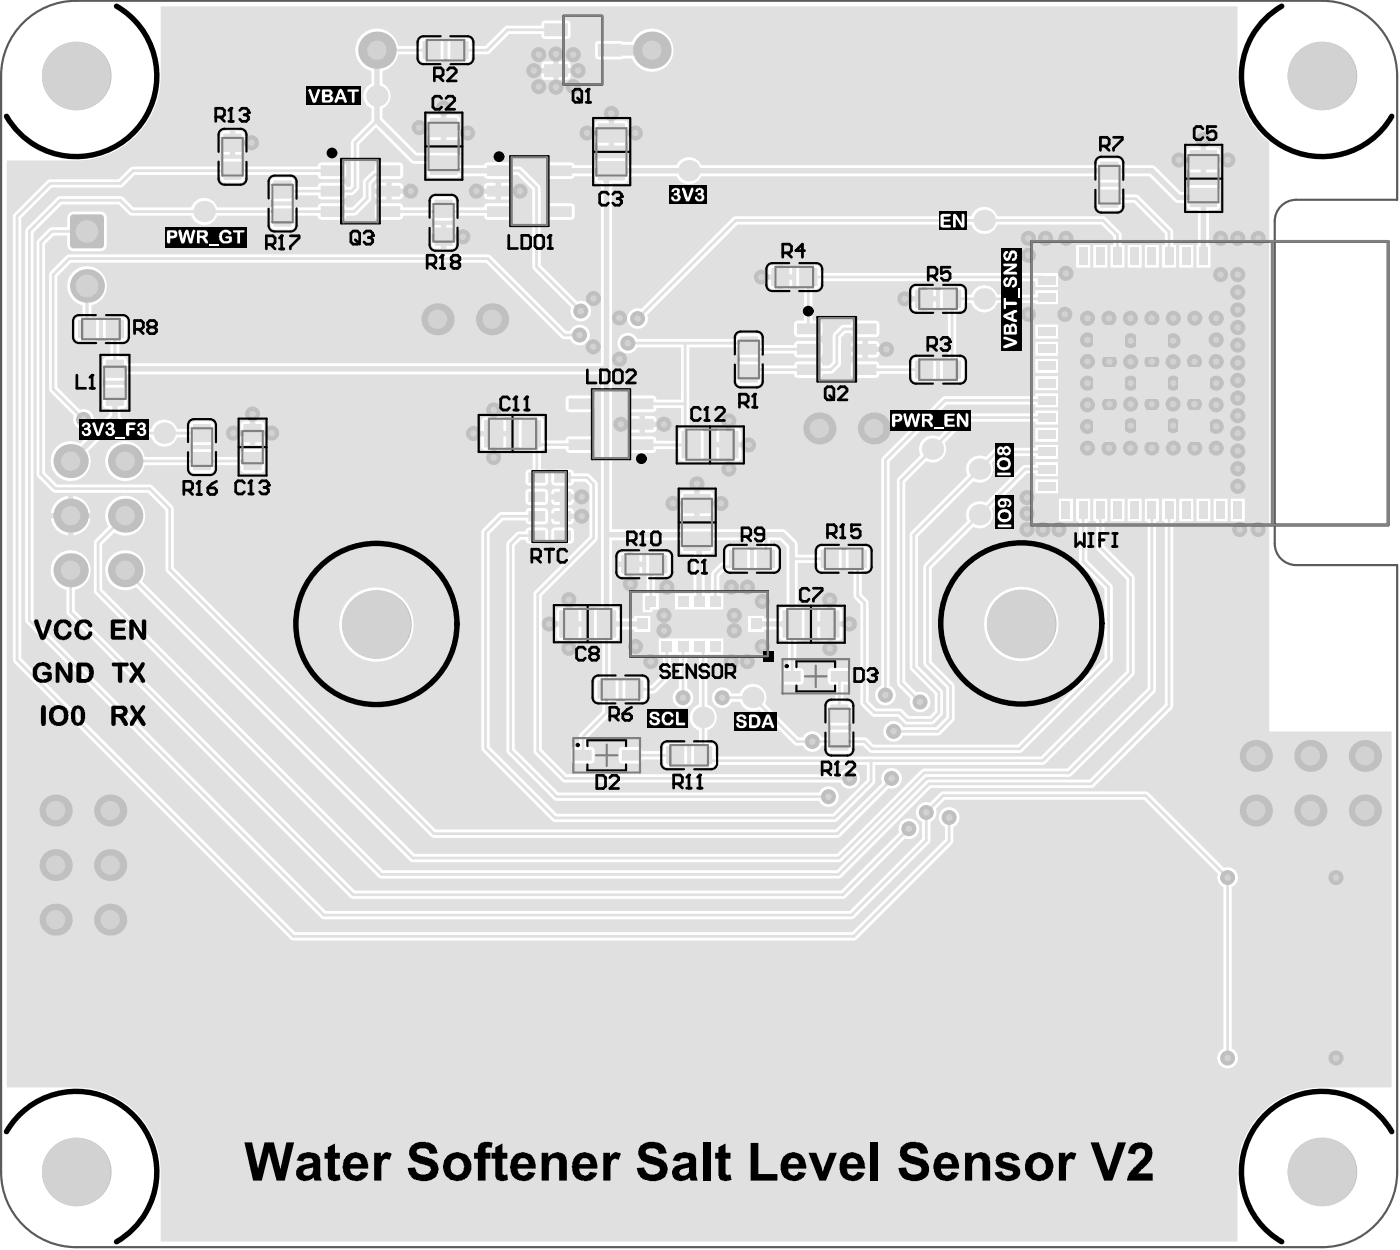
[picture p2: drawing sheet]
<svg xmlns="http://www.w3.org/2000/svg" width="217mm" height="194mm" viewBox="0 0 217 194" stroke-linecap="round" stroke-linejoin="round" font-family="sans-serif">
<path d="M3.6 3.5a11.6 11.6 0 0 1 8.2-3.4h193.1a11.7 11.7 0 0 1 11.6 11.7v19.2h-15.6a3.3 3.3 0 0 0-3.4 3.3v49.9a3.3 3.3 0 0 0 3.4 3.4h15.6v94a11.7 11.7 0 0 1-11.6 11.6h-193.1a11.7 11.7 0 0 1-11.6-11.6v-169.8a11.6 11.6 0 0 1 3.4-8.3z" fill="none" stroke="#5a5a5a" stroke-width=".34"/>
<g fill="#e0e0e0">
<path d="M182.7 50.4h2.8l2 2v2.8h-4.8z"/>
<path d="M24.9 1h166.9v10.8a12.8 12.8 0 0 0 4.9 10.2v91.3h19v55.2h-10.8a13 13 0 0 0-13.1 13.1v10.8h-166.9v-10.8a13 13 0 0 0-13.1-13.1h-10.8v-143.6h10.8a13 13 0 0 0 13.1-13.1zM69.5 6.1l-.1 .4v2.5a.6 .6 0 0 0 .6 .6h2.4a.6 .6 0 0 0 .6-.6v-.6h2.7l3.2-3.1h5a.61 .61 0 0 0 .5 .7h3.5a.53 .53 0 0 0 .5-.5v-1.8a.53 .53 0 0 0-.5-.5h-3.5a.59 .59 0 0 0-.5 .8h-5.5l-3.2 3.1h-2.2v-.6a.6 .6 0 0 0-.6-.6h-2.4zM92.4 6.5l-.2 .4v1.8a.53 .53 0 0 0 .6 .5h3.4l.4-.1h1.3a3.3 3.3 0 0 0 5.2 1.3 3.3 3.3 0 0 0 0-5.3 3.3 3.3 0 0 0-5.2 1.4h-1.3l-.4-.2h-3.4zM56 5.4a3.4 3.4 0 0 0 1.6 5.6v1.9a2.11 2.11 0 0 0-1.3 2 2.11 2.11 0 0 0 1.3 1.9v1.8l-3.2 3.2v7l-.2 .2h-.5l-.2-.5-.4-.2h-3.3l-.4 .2-.2 .5h-3.6v-.9a.6 .6 0 0 0-.6-.6h-2.4a.6 .6 0 0 0-.7 .6v2.5a.6 .6 0 0 0 .7 .6h2.4a.69 .69 0 0 0 .6-.9h3.6l.2 .5 .4 .1h3.3l.4-.1 .2-.5a1.67 1.67 0 0 0 2-1.3v-6.6l2.6-2.6 5.3 5.3 .7 .3h1.9v1.6a.58 .58 0 0 0 .6 .5h3.9l.5-.2h3.8l.2 .3 .3 .1h3.4l.4-.1 .1-.5h.8l2.3 2.3v12.2l6 6a1.62 1.62 0 0 0 1.3 2.2 1.62 1.62 0 0 0 1.8-1.8 1.62 1.62 0 0 0-2.2-1.3l-5.6-5.6v-12l-.2-.4-2.7-2.7-.4-.2h-1.1l-.1-.5-.4-.1h-3.4l-.3 .1-.2 .3h-3.7v-1.3a.58 .58 0 0 0-.6-.6h-6.1l-5.3-5.4v-1.5a2.11 2.11 0 0 0 1.2-1.9 2.11 2.11 0 0 0-1.2-2v-1.9a3.3 3.3 0 0 0 2.4-2.6h3.3v.6a.6 .6 0 0 0 .6 .6h2.5a.6 .6 0 0 0 .6-.6v-2.5a.6 .6 0 0 0-.6-.6h-2.5a.6 .6 0 0 0-.6 .6v.6h-3.3a3.3 3.3 0 0 0-5.7-1.7zM86.6 9.5v1h1.8v-.5a.53 .53 0 0 0-.5-.5zM84.1 9.7l-.2 .3v.5h1.8v-1h-1.3zM86.6 11.4v1h1.3a.53 .53 0 0 0 .5-.6v-.4zM83.9 11.4v.4a.53 .53 0 0 0 .5 .6h1.3v-1zM69.2 17.8v1.5h2.1v-.9a.58 .58 0 0 0-.6-.6zM66.4 18l-.2 .4v.9h2.1v-1.5h-1.5zM95.2 18.7v1.5h2.1v-.9a.58 .58 0 0 0-.6-.6zM92.4 18.9l-.2 .4v.9h2.1v-1.5h-1.5zM36.5 20.3v1.4h1.4v-.8a.6 .6 0 0 0-.6-.6zM34.4 20.5l-.2 .4v.8h1.4v-1.4h-.8zM69.2 20.2v1.5h1.5a.59 .59 0 0 0 .6-.6v-.9zM66.2 20.2v.9a.59 .59 0 0 0 .6 .6h1.5v-1.5zM95.2 21v1.5h1.5a.58 .58 0 0 0 .6-.5v-1zM92.2 21v1a.58 .58 0 0 0 .6 .5h1.5v-1.5zM36.5 22.5v1.5h.8a.6 .6 0 0 0 .6-.6v-.9zM34.2 22.5v.9a.6 .6 0 0 0 .6 .6h.8v-1.5zM186.9 22.8v1.5h2.2v-.9a.58 .58 0 0 0-.6-.6zM184.1 23l-.2 .4v.9h2.2v-1.5h-1.6zM16.1 49.3l-.1 .4v2.8l.3 .3h.8v2.5h-.6a.57 .57 0 0 0-.5 .6v2.5l.1 .4 .4 .2h2.6a.57 .57 0 0 0 .6-.6v-.4h73.4v36.1l-.7 .1-.3 .3v4.2a.58 .58 0 0 0 .5 .5h.7v5.8h-.8l-.3 .4-.1 2.7a.6 .6 0 0 0 .6 .6h.6v1.5l-3.5 3.6-.1 1.9h-.7l-.3 .2-.1 .3v1.6l.1 .4 .3 .1h2.7l.3-.1 .2-.4v-1.6l-.2-.3-.3-.2h-.7v-1.3l3.6-3.7v-2l.9-.1 .3-.3v-2.7a.6 .6 0 0 0-.6-.6h-.6v-5.8h.7l.5-.1 .1-.4v-1.2h2.4v.4h2.5v-2.5h-2.5v.4h-2.4v-1.1a.58 .58 0 0 0-.6-.6h-.4v-10.4h10.5v1.5a.58 .58 0 0 0 .6 .6h1.5v6.1h-2.9v2.5h7.5v-2.5h-.6v-2.7l.8-.8h3.3a.6 .6 0 0 0 .6-.6v-2.5l-.2-.4-.4-.2h-2.5a.6 .6 0 0 0-.6 .6v1.8h-.5l-.4 .2-1.4 1.4v3.2h-1v-6.1h1l.3-.4 .1-1.7h7.5v1l-.9 .1-.3 .3v2.7a.6 .6 0 0 0 .6 .6h2.4l.5-.1 .1-.5v-2.5a.6 .6 0 0 0-.6-.6h-.6v-1h1.6l1 1v9.4l-.7 .1-.3 .3-.1 1.3h-2.4v-.4h-2.5v2.5h2.5v-.4h2.4v1.2a.58 .58 0 0 0 .6 .5h.7v4.3h-.7l-.3 .1-.1 .4v1.6l.1 .3 .3 .2h2.7l.3-.2 .1-.3v-1.6l-.1-.4-.3-.1h-.7v-4.3h.9l.3-.3 .1-4.2a.58 .58 0 0 0-.6-.6h-.5v-6.9h3.1v.6a.6 .6 0 0 0 .6 .6h2.5l.5-.1 .1-.5v-2.5a.6 .6 0 0 0-.6-.6l-2.7 .1-.3 .3-.1 .8h-3.1v-1.8l-1.8-1.9-.6-.2h-26.3v-53.6l2-.1 .4-.3v-.7h7.5l.4 .7a2.12 2.12 0 0 0 3.5-.7h61.4v.4a.6 .6 0 0 0 .6 .6h2.7a.78 .78 0 0 0 .4-1h4.3l3.9 3.9 .6 .3h1.3v.4a.58 .58 0 0 0 .6 .6h1.1v5.5h-.2v3.5h2.2v-3.5h-.2v-5.5h1.3l.3-.3 .1-2.9a.58 .58 0 0 0-.6-.6h-4h-.2l-.3 .3-.1 .7h-.9l-4.2-4-5-.1v-.4a.6 .6 0 0 0-.6-.6l-2.8 .1a.78 .78 0 0 0-.3 .9h-61.4l-.4-.7a2.12 2.12 0 0 0-3.5 .7h-7.5v-.5a.58 .58 0 0 0-.6-.6l-4.1 .1-.4 .3v.7h-3.2l-.1-.3-.4-.1h-3.3l-.4 .1-.1 .4v1.5l.1 .4 .4 .1h3.3l.4-.1 .1-.3h3.2v.5a.67 .67 0 0 0 .9 .6v27.9h-73.4a.72 .72 0 0 0-.6-1h-.6v-2.5h.8l.3-.3 .1-2.8a.6 .6 0 0 0-.6-.6h-2.5zM186.9 25.2v1.5h1.6a.58 .58 0 0 0 .6-.6v-.9zM183.9 25.2v.9a.58 .58 0 0 0 .6 .6h1.6v-1.5zM8.9 30.6l-4.8 4.7-.2 .5 .1 60.6 45.8 45.8 .4 .2h81.8l.4-.2 11.6-11.5 .2-.5v-2.8a1.6 1.6 0 0 0 .8-2.1l1.4-1.4h30.9l11.4 11.5a1.6 1.6 0 0 0 .9 2v25.1a1.62 1.62 0 0 0-.6 2.4 1.62 1.62 0 0 0 2.5 0 1.62 1.62 0 0 0-.6-2.4v-25.1a1.61 1.61 0 0 0 .8-2.1 1.61 1.61 0 0 0-2-.8l-11.9-11.8-31.6-.1-.5 .2-1.6 1.6a1.61 1.61 0 0 0-2.1 .9 1.61 1.61 0 0 0 .9 2.1v2.5l-11.2 11.2h-81.2l-45.3-45.3v-59.7l4.4-4.4h8.8l1.6 1.5 .4 .2h9.2a2.09 2.09 0 0 0 2 1.5 2.09 2.09 0 0 0 2-1.5h8.3v1.5a.6 .6 0 0 0 .7 .6h2.4a.6 .6 0 0 0 .6-.6v-1.5h3.6l.2 .5 .4 .2h3.3l.4-.2 .2-.5h1.4l2.4-2.4v-2.5l.8-.8h3.6l.4-.1 .2-.4v-1.5l-.2-.4-.4-.1h-3.3l-.4 .1-.1 .4-.1 .7-.4 .2-1.3 1.4-.1 2.5-1.6 1.6h-.9l-.2-.5-.4-.1h-3.3l-.4 .1-.2 .5h-3.7l-.5-.2h-2.4l-.5 .2h-8.5a2.09 2.09 0 0 0-2-1.5 2.09 2.09 0 0 0-2 1.5h-8.9l-1.6-1.5-.4-.2h-9.4zM7.3 28l-5.1 5.1-.2 .4v69l43 43 .5 .2h86.8l.5-.2 14.7-14.7 .2-.5v-2.2a1.62 1.62 0 0 0 .7-2.4 1.62 1.62 0 0 0-2.6 0 1.62 1.62 0 0 0 .6 2.4v1.9l-14.3 14.4h-86.4l-42.4-42.4v-68.2l4.7-4.7h10.6l.5-.2 1.8-1.8h13.3v.6a.6 .6 0 0 0 .6 .6h2.5a.6 .6 0 0 0 .6-.6v-.6h11.3l.2 .5 .4 .1h3.3l.4-.1 .2-.4v-1.5l-.2-.4-.4-.1h-3.3l-.4 .1-.2 .5h-11.3v-.6a.6 .6 0 0 0-.6-.6h-2.5a.6 .6 0 0 0-.6 .6v.6h-13.6l-.4 .2-1.8 1.8h-10.6zM60.7 28.3v.9h1.8l-.2-.7-.4-.2zM58.2 28.5l-.1 .7h1.7v-.9h-1.2zM77.6 28.3v.9h1.8l-.1-.7-.4-.2zM75.2 28.5l-.2 .7h1.8v-.9h-1.3zM77.6 30v.9h1.3l.4-.1 .1-.4v-.4zM75 30l.2 .8 .3 .1h1.3v-.9zM60.7 30v.9h1.2l.4-.1 .2-.4v-.4zM58.1 30l.1 .8 .4 .1h1.2v-.9zM58.2 31.6l-.1 .4v1.5l.1 .4 .4 .2h3.3l.4-.2 .2-.5h4.4a.64 .64 0 0 0 .6 .8h2.5a.63 .63 0 0 0 .6-.8h4.4l.2 .5 .3 .2h3.4l.4-.2 .1-.4v-1.5l-.1-.4-.4-.1h-3.4l-.3 .1-.2 .5h-4.4v-1a.6 .6 0 0 0-.6-.6h-2.5a.6 .6 0 0 0-.6 .6v1h-4.4l-.2-.5-.4-.1h-3.3zM97.7 48.2a1.62 1.62 0 0 0 .8 2.7 1.62 1.62 0 0 0 1.8-2.1l14-14h36.2a2.09 2.09 0 0 0 2 1.5 2.09 2.09 0 0 0 2-1.5h16.2l1.8 1.9v1.3h-.4v3.5h2.2v-3.5h-.5v-1.8l-2.6-2.6-16.7-.1a2.09 2.09 0 0 0-2-1.5 2.09 2.09 0 0 0-2 1.5l-36.7 .1-14.4 14.3-.6-.2-.6 .2zM84.8 31.6l-.1 .4v1.5l.1 .4 .4 .2h3.3l.4-.2 .2-.4v-1.5l-.2-.4-.4-.1h-3.3zM69.2 34.8v1.5h1.4v-.9a.6 .6 0 0 0-.6-.6zM67.1 35l-.2 .4v.9h1.4v-1.5h-.8zM69.2 37.1v1.4h.8a.6 .6 0 0 0 .6-.6v-.8zM66.9 37.1v.8a.6 .6 0 0 0 .6 .6h.8v-1.4zM5.9 37.1l-.2 .5v36.1l2.4 2.5 .5 .2h14.3l2.7 2.7v9.1l.2 .5 41.2 41.1h62.8l.4-.2 7.5-7.5a1.61 1.61 0 0 0 2.1-1.5 1.61 1.61 0 0 0-2-1.6 1.61 1.61 0 0 0-1.1 2.3l-7.2 7.2h-62l-40.6-40.6v-9.3l-3.2-3.3-.5-.2h-14.4l-1.8-1.9v-35.3l1.3-1.4h2.1v1.5a.97 .97 0 0 0 1 .9h4.2a.97 .97 0 0 0 1-.9v-4.3a.97 .97 0 0 0-1-.9h-4.2a.97 .97 0 0 0-1 .9v1.5l-2.6 .1zM182.7 38v3.5h2.2v-3.5zM170.2 29.1l-.1 .4v2.5a.6 .6 0 0 0 .6 .6h2.5a.6 .6 0 0 0 .6-.6v-.6h1.9l4.8 4.8v1.8h-.4v3.5h2.2v-3.5h-.5v-2.1l-.2-.4-5.1-5.2-.5-.2h-2.2v-.6a.6 .6 0 0 0-.6-.6h-2.5zM177.4 38v3.5h2.2v-3.5zM174.8 38v3.5h2.1v-3.5zM169.4 38v3.5h2.2v-3.5zM166.8 38v3.5h2.1v-3.5zM121.4 41.1v1.4h1.4v-.8a.6 .6 0 0 0-.6-.6zM119.3 41.3l-.2 .4v.8h1.4v-1.4h-.8zM123.6 41.3l-.2 .4v2.5a.6 .6 0 0 0 .6 .6h.6v4.9h-1l-.4 .1-.2 .4v1.5l.2 .4 .4 .2h3.3l.4-.2 .2-.4v-1.5l-.2-.4-.4-.1h-1v-4.9h.6a.6 .6 0 0 0 .6-.6v-.6h33.3v.9h3.6v-2.2h-36.9v-.6a.6 .6 0 0 0-.6-.6h-2.5zM121.4 43.4v1.4h.8a.6 .6 0 0 0 .6-.6v-.8zM119.1 43.4v.8a.6 .6 0 0 0 .6 .6h.8v-1.4zM145.9 44.6l-.2 .5v2.4a.6 .6 0 0 0 .6 .7h.6v7.2h-.6a.6 .6 0 0 0-.6 .6v2.5a.6 .6 0 0 0 .6 .6h2.5a.6 .6 0 0 0 .6-.6v-2.5a.6 .6 0 0 0-.6-.6h-.6v-7.2h.6a.6 .6 0 0 0 .6-.7v-.5h1.1a2.09 2.09 0 0 0 2 1.4 2.09 2.09 0 0 0 2-1.4h5.9v.1h3.6v-2.1h-3.6v.7h-5.9a2.09 2.09 0 0 0-2-1.5 2.09 2.09 0 0 0-2 1.5h-1.1v-.6a.6 .6 0 0 0-.6-.6h-2.5zM143.6 44.5v1.4h1.5v-.8a.6 .6 0 0 0-.7-.6zM141.5 44.6l-.1 .5v.8h1.4v-1.4h-.8zM143.6 46.7v1.5h.8a.61 .61 0 0 0 .7-.7v-.8zM141.4 46.7v.8a.6 .6 0 0 0 .6 .7h.8v-1.5zM114.4 56.2l-.2 .4v2.5a.6 .6 0 0 0 .6 .6h2.5a.6 .6 0 0 0 .6-.6v-1.2h5.1l.2 .5 .4 .2h3.3l.4-.2 .2-.5h1.5l1.3-1.3v-4.3l.7-.7h.9l.1 .5 .4 .2h3.3l.4-.2 .2-.4v-1.5l-.2-.4-.4-.1h-3.3l-.4 .1-.1 .5h-1.1l-.5 .2-1.2 1.3-.1 4.3-.5 .5h-1l-.2-.5-.4-.1h-3.3l-.4 .1-.2 .5h-5.1a.6 .6 0 0 0-.6-.6h-2.5zM160.4 50.3v2.2h3.6v-2.2zM11.3 42.1a3.1 3.1 0 0 0 1.5 5.2v1.8h-.6a.6 .6 0 0 0-.6 .6v2.5a.6 .6 0 0 0 .6 .6h2.5a.6 .6 0 0 0 .6-.6v-2.5a.6 .6 0 0 0-.6-.6h-.5v-1.8a3.1 3.1 0 0 0 2-4.5 3.1 3.1 0 0 0-4.9-.7zM10.3 39.6l-2.5 2.5-.2 .5v17.7l.2 .4 3.6 3.7a1.62 1.62 0 0 0 1.3 2.2 1.62 1.62 0 0 0 1.9-1.8 1.62 1.62 0 0 0-2.2-1.3l-3.5-3.5v-17.2l2.1-2.1h64.3l11.7 11.7 .4 .2h.9a1.62 1.62 0 0 0 2.5 .6 1.62 1.62 0 0 0 0-2.6 1.62 1.62 0 0 0-2.5 .7h-.6l-11.6-11.7-.5-.2h-64.9zM134.5 52.8v.9h1.8l-.2-.7-.4-.2zM132 53l-.1 .7h1.8v-.9h-1.3zM160.4 53v2.1h3.6v-2.1zM134.5 54.5v.9h1.2l.4-.1 .2-.4v-.4zM131.9 54.5l.1 .8 .4 .1h1.3v-.9zM96.1 52a1.62 1.62 0 0 0 .3 2.5 1.62 1.62 0 0 0 2.4-.7h6.7v8.1h-3.8l-.1-.5-.4-.1h-3.3l-.4 .1-.2 .4v1.5l.2 .4 .4 .2h3.3l.4-.2 .1-.5h3.8v3.2l-.3 .3v.2v1.4h-3.5l-.1-.5-.4-.2h-3.3l-.4 .2-.2 .3v1.5l.2 .4 .4 .2h3.3l.4-.2 .1-.4h3.5v1.3a.58 .58 0 0 0 .6 .6h2.7a.58 .58 0 0 0 .5-.6v-4a.58 .58 0 0 0-.5-.6h-1.7v-12.5h7.4v1a.6 .6 0 0 0 .6 .6h2.5a.6 .6 0 0 0 .6-.6h5.1l.2 .5 .4 .1h3.3l.4-.1 .2-.4v-1.5l-.2-.4-.4-.2h-3.3l-.4 .2-.2 .5h-5.1v-1.2a.6 .6 0 0 0-.6-.6h-2.5a.65 .65 0 0 0-.6 .8h-15.4a1.61 1.61 0 0 0-2.7-.5zM132 56.1l-.1 .4v1.5l.1 .4 .4 .2h3.3l.4-.2 .2-.5h5.1v.6a.6 .6 0 0 0 .6 .6h2.4a.6 .6 0 0 0 .7-.6v-2.5a.6 .6 0 0 0-.7-.6h-2.4a.6 .6 0 0 0-.6 .6v.6h-5.1l-.2-.5-.4-.1h-3.3zM160.4 55.6v2.2h3.6v-2.2zM160.4 58.3v2.2h3.6v-2.2zM146 61.6l-9.4 9.4v35.2a1.62 1.62 0 0 0-.7 2.5 1.62 1.62 0 0 0 2.6 0 1.62 1.62 0 0 0-.6-2.5v-34.7l8.8-8.8h13.7v.4h3.6v-2.2h-3.6v.5h-13.9zM87.8 61.4l-.1 .4v1.5l.1 .4 .4 .2h3.3l.4-.2 .2-.4v-1.5l-.2-.4-.4-.1h-3.3zM99.9 64.4v.9h1.8l-.1-.7-.4-.2zM97.5 64.6l-.2 .7h1.8v-.9h-1.2zM143 68.1a2.04 2.04 0 0 0-.4 2.4l-3.4 3.5-.2 .5v31.3l.2 .5 1.9 1.9a1.62 1.62 0 0 0 1.3 2.2 1.62 1.62 0 0 0 1.8-1.8 1.62 1.62 0 0 0-2.2-1.3l-1.7-1.7v-30.9l3.3-3.3a2.09 2.09 0 0 0 2.4-.3 2.09 2.09 0 0 0 .4-2.5l3.3-3.3h10.7v.5h3.6v-2.2h-3.6v.4l-11.3 .1-3.6 3.6a2.04 2.04 0 0 0-2.5 .4zM39.6 65.3v1.4h1.4v-.9a.57 .57 0 0 0-.6-.5zM37.5 65.4l-.2 .4v.9h1.4v-1.4h-.8zM76.9 64.6v2.2h1.5v-1.6a.58 .58 0 0 0-.5-.6zM74.7 64.8l-.1 .4v1.6h1.5v-2.2h-.9zM99.9 66.2v.8h1.3l.4-.1 .1-.4v-.3zM97.3 66.2l.2 .7 .4 .1h1.2v-.8zM160.4 66.3v2.1h3.6v-2.1zM113.4 66.3v2.2h1.5v-1.6a.58 .58 0 0 0-.6-.6zM111.2 66.5l-.2 .4v1.6h1.5v-2.2h-.9zM39.6 67.5v1.5h.8a.58 .58 0 0 0 .6-.6v-.9zM37.3 67.5v.9a.58 .58 0 0 0 .6 .6h.8v-1.5zM16.1 59.8l-.1 .4v2.5a.57 .57 0 0 0 .5 .6h.4v.9l-4.5 4.5a3.1 3.1 0 0 0-4.5 2.2 3.1 3.1 0 0 0 3.6 3.6 3.1 3.1 0 0 0 2.2-4.6l4.3-4.3 2.1 2.1 3.3 .1a2.09 2.09 0 0 0 2 1.4 2.09 2.09 0 0 0 2-1.4h2.1v.6a.6 .6 0 0 0 .6 .6h2.4a.6 .6 0 0 0 .6-.6v-2.5a.6 .6 0 0 0-.6-.6h-2.4a.6 .6 0 0 0-.6 .6v.6h-2.1a2.09 2.09 0 0 0-2-1.5 2.09 2.09 0 0 0-2 1.5h-2.8l-1.9-2v-1.2a.72 .72 0 0 0 1-.6v-2.5a.57 .57 0 0 0-.6-.6h-2.6zM76.9 67.6v2.2h1a.58 .58 0 0 0 .5-.6v-1.6zM74.6 67.6v1.6a.58 .58 0 0 0 .6 .6h.9v-2.2zM80.6 64.8l-.2 .4v4a.58 .58 0 0 0 .6 .6h1.5v2.9h-.5l-.4 .2-.2 .4v1.4l.2 .4 .4 .2h2.4l.4-.2 .1-.4v-1.4l-.1-.4-.4-.2h-.6v-3l.3-.2h3.6l.1 .5 .4 .2h3.3l.4-.2 .2-.4v-1.5l-.2-.3-.4-.2h-3.3l-.4 .2-.1 .4h-3.4v-3a.58 .58 0 0 0-.6-.6h-2.7zM131.2 84.9l-.1 .4v2.5a.6 .6 0 0 0 .6 .6h.6v4.2l1 1.1 .1 15.4 1.9 1.9 3.8 .1 1 1 .5 .1h4l1.5-1.5v-3.4l-.1-.5-3.7-3.7v-20l8.5-8.5a2.09 2.09 0 0 0 2.5-.4 2.09 2.09 0 0 0 .4-2.5l1-1h5.7v.4h3.6v-2.2h-3.6v.5h-5.9l-.5 .2-1.2 1.2a2.09 2.09 0 0 0-2.5 .4 2.09 2.09 0 0 0-.4 2.4l-8.7 8.8-.2 .5v20.5l.2 .5 3.7 3.7v2.6l-.8 .8h-3.2l-1-1-.5-.2h-3.6l-1.2-1.2v-15.2l-.2-.5-.8-.8v-3.7h.6a.6 .6 0 0 0 .6-.6v-2.5a.6 .6 0 0 0-.6-.6h-2.5zM113.4 69.3v2.2h.9a.58 .58 0 0 0 .6-.6v-1.6zM111 69.3v1.6a.58 .58 0 0 0 .6 .6h.9v-2.2zM17.2 69.2a3.1 3.1 0 0 0 .7 5 3.1 3.1 0 0 0 4.5-2.1h7.1v.6a.6 .6 0 0 0 .6 .6h2.4a.6 .6 0 0 0 .6-.6v-.6h4.2v.6a.58 .58 0 0 0 .6 .6h2.5a.58 .58 0 0 0 .6-.6v-2.5a.57 .57 0 0 0-.6-.6h-2.5a.57 .57 0 0 0-.6 .6v.6h-4.2v-.6a.6 .6 0 0 0-.6-.6h-2.4a.6 .6 0 0 0-.6 .6v.6h-7.1a3.1 3.1 0 0 0-5.2-1.6zM150.3 78.3a2.04 2.04 0 0 0-.4 2.4l-6.6 6.7-.2 .4v15l.2 .4 3.4 3.4v4.5l-1.6 1.6h-5.1a1.62 1.62 0 0 0-2.5-.7 1.62 1.62 0 0 0 0 2.6 1.62 1.62 0 0 0 2.5-.6l5.6-.1 2.3-2.3v-5.5l-3.5-3.6v-14.4l6.4-6.5a2.09 2.09 0 0 0 2.5-.3 2.09 2.09 0 0 0 .4-2.5l5.4-5.5h1.3v.5h3.6v-2.2h-3.6v.4l-1.8 .1-5.8 5.8a2.04 2.04 0 0 0-2.5 .4zM160.4 74.3v2.1h3.6v-2.1zM87.6 75.7v.9h1.3l-.1-.7-.4-.2zM85.6 75.9l-.2 .7h1.4v-.9h-.8zM108.4 76.1v1.5h2.2v-.9a.58 .58 0 0 0-.6-.6zM105.6 76.3l-.2 .4v.9h2.2v-1.5h-1.6zM87.6 77.4v.9h.8l.4-.2 .1-.4v-.3zM85.4 77.4l.2 .7 .4 .2h.8v-.9zM81.6 75.9l-.2 .4v1.4l.2 .4 .4 .2h2.4l.4-.2 .1-.4v-1.4l-.1-.4-.4-.2h-2.4zM11.4 76.8v2.7h2.6a2.99 2.99 0 0 0-2.6-2.7zM8.7 77.7l-.4 .6-.4 1.2h2.6v-2.7l-1.1 .4zM87.6 78.7v.9h1.3l-.1-.7-.4-.2zM85.6 78.9l-.2 .7h1.4v-.9h-.8zM108.4 78.5v1.5h1.6a.58 .58 0 0 0 .6-.6v-.9zM105.4 78.5v.9a.58 .58 0 0 0 .6 .6h1.6v-1.5zM190.7 77.3v3.5h2.2v-3.5zM188.1 77.3v3.5h2.1v-3.5zM185.4 77.3v3.5h2.2v-3.5zM182.7 77.3v3.5h2.2v-3.5zM174.8 77.3v3.5h2.1v-3.5zM172.1 77.3v3.5h2.2v-3.5zM164.1 77.3v3.5h2.2v-3.5zM87.6 80.4v.8h.8l.4-.1 .1-.4v-.3zM85.4 80.4l.2 .7 .4 .1h.8v-.8zM77.2 79.5l-2.4 2.5-.2 .5v33.4l.2 .5 10.8 10.8 .4 .2h43.3l.5-.2 5.6-5.7 .2-.4v-2.6h26.2l13.9-13.8 .1-.5v-14.7l-.1-.4-4.5-4.5v-3.8h.4v-3.5h-2.2v3.5h.5v4.1l.2 .4 4.4 4.5v14.2l-13.2 13.2h-50.5v-1.4a.6 .6 0 0 0-.6-.6h-.6v-2a2.09 2.09 0 0 0 1.5-2 2.09 2.09 0 0 0-1.5-2v-7.8h2.5v-2.5h-10v2.5h.6v3l-1.7 1.8h-.8v-.6a.6 .6 0 0 0-.6-.6h-2.5a.6 .6 0 0 0-.6 .6v2.5a.6 .6 0 0 0 .6 .6h2.5a.6 .6 0 0 0 .6-.6v-.6l1.3-.1 2.4-2.4 .1-3.6h1.2v5.2a1.62 1.62 0 0 0-.6 2.5 1.62 1.62 0 0 0 2.5 0 1.62 1.62 0 0 0-.6-2.5v-5.2h1.8v7.8a2.09 2.09 0 0 0-1.5 2 2.09 2.09 0 0 0 1.5 2v2h-.6a.6 .6 0 0 0-.6 .6v2.5a.6 .6 0 0 0 .6 .6h2.5l.2-.1 .4-.3h23.5v2.3l-5.2 5.3h-42.8l-10.4-10.4v-33l2.1-2.1h3.4l.2 .5 .4 .1h2.4l.4-.1 .1-.4v-1.4l-.1-.4-.4-.2h-2.4l-.4 .2-.2 .4h-3.7zM7.9 80.3a2.99 2.99 0 0 0 2.6 2.7v-2.7zM11.4 80.3v2.7a2.99 2.99 0 0 0 2.6-2.7zM85.6 81.9l-.2 .4v1.4l.2 .4 .4 .1h2.4l.4-.1 .1-.4v-1.4l-.1-.4-.4-.2h-2.4zM80 82.5l-1.3 1.4-.2 .4v32l.2 .5 7.1 7.1 .5 .2h40.6a1.62 1.62 0 0 0 2.5 .6 1.62 1.62 0 0 0 0-2.5 1.62 1.62 0 0 0-2.5 .6h-40.4l-6.7-6.8v-31.4l.9-1h.7l.2 .5 .4 .1h2.4l.4-.1 .1-.4v-1.4l-.1-.4-.4-.2h-2.4l-.4 .2-.2 .4h-1zM98.1 85.6v1.4h1.4v-.8a.6 .6 0 0 0-.6-.6zM96 85.8l-.2 .4v.8h1.5v-1.4h-.9zM98.1 87.8v1.5h.8a.6 .6 0 0 0 .6-.6v-.9zM95.8 87.8v.9a.6 .6 0 0 0 .6 .6h.9v-1.5zM100.3 85.8l-.1 .4v5.7h-.6v3h1.5v-.5h1v-2.5h-.6v-2.6h1.7a.6 .6 0 0 0 .7-.6v-2.5a.6 .6 0 0 0-.7-.6h-2.4zM88.6 94.1v2.2h1.5v-1.6a.58 .58 0 0 0-.6-.6zM129 94.1v2.2h1.5v-1.6a.58 .58 0 0 0-.6-.6zM126.8 94.3l-.1 .4v1.6h1.5v-2.2h-1zM86.4 94.3l-.2 .4v1.6h1.5v-2.2h-.9zM129 97.1v2.1h.9a.58 .58 0 0 0 .6-.5v-1.6zM126.7 97.1v1.6a.58 .58 0 0 0 .5 .5h1v-2.1zM88.6 97.1v2.1h.9a.58 .58 0 0 0 .6-.5v-1.6zM86.2 97.1v1.6a.58 .58 0 0 0 .6 .5h.9v-2.1zM152.5 96.7a5.8 5.8 0 0 0 11.5 0 5.8 5.8 0 0 0-11.5 0zM52.6 96.8a5.8 5.8 0 0 0 11.5 0 5.8 5.8 0 0 0-11.5 0zM128.4 103.6l-.1 .4v1.6l.1 .3 .4 .2h.6v2.6h-.6a.6 .6 0 0 0-.6 .6v2.5a.6 .6 0 0 0 .6 .6h2.5a.6 .6 0 0 0 .6-.6v-2.5a.6 .6 0 0 0-.6-.6h-.6v-2.6h.7l.3-.2 .2-.3v-1.6l-.2-.4-.3-.1h-2.6zM110.8 107a1.62 1.62 0 0 0 .2 2.4 1.62 1.62 0 0 0 2.4-.7h1.3a2.06 2.06 0 0 0 2.9 1.2l5.4 5.5 .5 .1h.9a1.61 1.61 0 0 0 1.5 1 1.61 1.61 0 0 0 1.5-1h.8v.6a.6 .6 0 0 0 .6 .6h2.5a.6 .6 0 0 0 .6-.6v-.6h1.8l.9 1 .5 .2 23.1-.1 14.1-13.9 .2-.5v-11.2l-.2-.5-3.8-3.7v-6h.4v-3.5h-2.1v3.5h.4v6.2l.2 .5 3.8 3.8v10.6l-13.5 13.5h-22.3l-1.2-1.1-2.3-.1v-.5a.6 .6 0 0 0-.6-.7h-2.5a.6 .6 0 0 0-.6 .7v.5h-.8a1.61 1.61 0 0 0-1.5-.9 1.61 1.61 0 0 0-1.5 .9h-.6l-5.3-5.2a2.1 2.1 0 0 0-1-2.9 2.1 2.1 0 0 0-2.8 1.3h-1.3a1.61 1.61 0 0 0-2.6-.4zM96 115.9l-.1 .3v1.6l.1 .4 .4 .1h2.6l.3-.1 .2-.5h3.3v.6a.6 .6 0 0 0 .6 .6h2.5a.6 .6 0 0 0 .6-.6v-2.5a.6 .6 0 0 0-.6-.6h-2.5a.6 .6 0 0 0-.6 .6v.6h-3.3l-.2-.5-.3-.2h-2.6zM85.6 72.9l-.2 .4v1.4l.2 .4 .4 .2h2.4l.4-.2 .1-.5h1.8l.6 .7v7.8l-8.6 8.7v24.6l.2 .4 4.2 4.3 .5 .2h42.6a1.62 1.62 0 0 0 2.5 .6 1.62 1.62 0 0 0 0-2.6 1.62 1.62 0 0 0-2.5 .7h-42.4l-3.8-3.9v-23.8l8.4-8.5 .2-.4v-8.4l-.2-.4-1.2-1.2-2.3-.1-.1-.4-.4-.2h-2.4zM8.7 86.2a3.1 3.1 0 0 0 1.6 5.2v3.4l.2 .5 44 43.9 76.1 .1 .5-.2 9.2-9.2a1.62 1.62 0 0 0 2.2-1.3 1.62 1.62 0 0 0-1.8-1.8 1.62 1.62 0 0 0-1.4 2.2l-8.9 9h-75.4l-43.4-43.4v-3.2a3.1 3.1 0 0 0 2.1-4.5 3.1 3.1 0 0 0-5-.7zM17.2 86.2a3.1 3.1 0 0 0-.2 4.1 3.1 3.1 0 0 0 4.1 .7l42.6 42.5 66.3 .1 .5-.2 13-13 22.4-.1 13.1-13 .2-.4v-26.1h.4v-3.5h-2.2v3.5h.5v25.8l-12.5 12.5h-22.4l-13.2 13.2h-65.6l-42.2-42.3a3.1 3.1 0 0 0-.6-4.1 3.1 3.1 0 0 0-4.2 .3zM17.2 77.7a3.1 3.1 0 0 0-.4 3.9l-2.1 2-.2 .5v7.5l.2 .4 43.9 43.9 .5 .2h71.1l14.1-14 25.1-.1 12.2-12.2 .2-.4v-28.6h.5v-3.5h-2.2v3.5h.4v28.3l-11.7 11.7h-25.1l-14 14h-70.3l-43.6-43.5v-6.9l1.9-1.9a3.1 3.1 0 0 0 4.2-.7 3.1 3.1 0 0 0-.5-4.3 3.1 3.1 0 0 0-4.2 .2z"/>
</g>
<path d="M8.1 35.8h5.4" fill="none" stroke="#e0e0e0" stroke-width=".42"/>
<circle cx="19.4" cy="71.4" r=".21" fill="#e0e0e0"/>
<path d="M42.9 32.8l.9 .9 .9-.9M43.8 29.4l.2 .2M56.9 28.2v2.6l-2 2M60.3 26.5l-.7 .6h-1.6M68.3 32.8l.4-.4 .5 .4M23.2 75.7l3.1 3.1M80.4 83l-1.3 1.3" fill="none" stroke="#e0e0e0" stroke-width=".42"/>
<path d="M58.4 14.9v3.8M68.7 25.6l.9 .9" fill="none" stroke="#e0e0e0" stroke-width=".84"/>
<circle cx="77.2" cy="26.5" r=".42" fill="#e0e0e0"/>
<path d="M77.2 26.5h3.3M82.3 67.6v-.4l.9 .8M83.3 116.4l4.3 4.2M94 110.5l-3.6 3.6" fill="none" stroke="#e0e0e0" stroke-width=".42"/>
<circle cx="94" cy="96.7" r=".42" fill="#e0e0e0"/>
<path d="M91 74l1 1" fill="none" stroke="#e0e0e0" stroke-width=".42"/>
<circle cx="89.8" cy="51.9" r=".21" fill="#e0e0e0"/>
<path d="M98.3 106.8h2.9" fill="none" stroke="#e0e0e0" stroke-width=".42"/>
<circle cx="99.5" cy="96.7" r=".42" fill="#e0e0e0"/>
<path d="M99.5 68.9h.1M106.2 62.6v5.4M107.1 68.9h.1M109 117l.8 .9" fill="none" stroke="#e0e0e0" stroke-width=".42"/>
<circle cx="109" cy="111.2" r=".21" fill="#e0e0e0"/>
<path d="M114.4 86.6l-1.2 1.2h-1.2M111.9 108.1h.1" fill="none" stroke="#e0e0e0" stroke-width=".42"/>
<circle cx="116.7" cy="108.1" r=".21" fill="#e0e0e0"/>
<path d="M115.7 53.2l.9 .9M116.6 57.3l-.6 .6M118.7 82.9v3.7M116.7 108.1h-.1M123.5 114.9h2.4" fill="none" stroke="#e0e0e0" stroke-width=".42"/>
<path d="M118.7 82.9h2.5" fill="none" stroke="#e0e0e0" stroke-width=".84"/>
<circle cx="122.8" cy="96.7" r=".21" fill="#e0e0e0"/>
<path d="M122.8 84.4v2.2" fill="none" stroke="#e0e0e0" stroke-width=".84"/>
<circle cx="125.3" cy="57.3" r=".21" fill="#e0e0e0"/>
<path d="M135 117.9v3.2" fill="none" stroke="#e0e0e0" stroke-width=".42"/>
<circle cx="130.1" cy="110.6" r=".21" fill="#e0e0e0"/>
<path d="M134.1 51h-3.3l-1.1 1M132.9 92.3l1.1 1.1M130.1 114.9h3.9" fill="none" stroke="#e0e0e0" stroke-width=".42"/>
<circle cx="138.5" cy="113.3" r=".21" fill="#e0e0e0"/>
<path d="M139.4 110.4l1.2 1.2M146.2 123.3l-2.5 2.4" fill="none" stroke="#e0e0e0" stroke-width=".42"/>
<circle cx="143.5" cy="125.9" r=".21" fill="#e0e0e0"/>
<g fill="none" stroke="#e0e0e0" stroke-width=".42">
<path d="M58.4 18.7l-3.4 3.4v6.9M78.6 4.6l-3.1 3.2M58 27.1l-1.1 1.1M173.2 36.4v3.3M181.2 35.9v3.8M10.7 40.1l-2.5 2.5v17.7M147.5 46.3h.9M161.7 42.9l.5 .5M162.2 46.1l-.3 .2M19.4 79.9l-4.2 4.2v7.5M26.3 78.8v9.4M77.7 80l-2.5 2.5"/>
<path d="M82.3 67.6l1.3 1.3M83.2 68v6M92 75v8.4M158.9 72.7h3.3M94 96.7v13.8M90.4 114.1v2.9M142.6 108.8h.1M143.7 102.8l3.6 3.5M145.5 110.4l-1.2 1.2M147.3 111.3l-2 2"/>
</g>
<path d="M17.8 61.5v3.1" fill="none" stroke="#e0e0e0" stroke-width=".84"/>
<path d="M17.8 51v6.1" fill="none" stroke="#e0e0e0" stroke-width=".51"/>
<circle cx="90" cy="48.2" r=".21" fill="#e0e0e0"/>
<g fill="none" stroke="#e0e0e0" stroke-width=".42">
<path d="M4.6 35.8v60.3M8.1 35.8l-1.8 1.8v35.9M9.3 31h9.4l1.7 1.8M18.6 28.4h-10.8l-5.2 5.1v68.7M51.4 32.8h3.5M55 29l-.6 .6h-3M60.3 32.8h8M69.2 32.8h8M83.1 29.1v12.2M170.9 34.2l2.3 2.2M87.4 51.9h2.4M106.2 53.2v9.4"/>
<path d="M125.3 42.9v8.1M129.7 52v4.3M147.5 46.3v11M8.2 60.3l4.7 4.7M8.6 75.7h14.6M17.8 64.6l2.5 2.5M31.3 71.4h7.8M83.6 68.9h6.3M87.2 74h3.8M106.2 68l.9 .9M137.2 71.3v36.7M139.6 74.5v31.3"/>
<path d="M167.9 79v8M170.5 79v5.9l4.7 4.6v14.7M178.5 79v27.9M181.2 79v30.4M10.9 88.4v6.4M75.2 82.5v33.4M79.1 84.3v32M80.4 83h2.8M83.3 92.1v24.3M101.7 87.4l-.8 .8v5M112 87.8l-1.2 1.2v4.2M122.8 96.7v8.1"/>
<path d="M132.9 86.6v5.7M134 93.4v15.5M141.6 82.9v20.5M143.7 87.8v15M171.8 91v11.2M97.7 117h6.9M103.4 100.2v4.5l-2.2 2.1M105.8 100.2v7.9M109 100.8v16.2M130.1 104.8v5.8M134 114.9l1.1 1.1M145.5 107.3v3.1"/>
<path d="M147.3 106.3v5M135 121.1l-5.7 5.6M143.5 125.9v4.3M147.1 126.7v3.6M190.2 136v27.9"/>
</g>
<path d="M58.4 7.8v7.1M64.3 24.5h3.4l1 1.1M69.6 26.5h7.6M86.9 26.5h7.9l-.8 .7v69.5h5.5M186.5 30.6v9.1M122.8 86.6v10.1" fill="none" stroke="#e0e0e0" stroke-width=".84"/>
<circle cx="94.8" cy="26.5" r=".42" fill="#e0e0e0"/>
<g fill="none" stroke="#e0e0e0" stroke-width=".42">
<path d="M58.4 7.8h8.5M71.2 7.8h4.3M78.6 4.6h7.6M9.3 31l-4.7 4.8M20.4 32.8h22.5M44 29.6h7.4M44.7 32.8h6.7M51.4 26.5h-30.8l-2 1.9M80.5 26.5l2.6 2.6M170.9 34.2h-56.9l-15.2 15.2M171.9 30.8h4.1l5.2 5.1M10.7 40.1h64.9l11.8 11.8"/>
<path d="M83.1 41.3l6.9 6.9M97.3 53.2h18.4M116.6 54.1h8.7M125.3 42.9h36.4M129.7 56.3l-1 1h-12.1M134.1 57.3h9.1M148.4 46.3h13.5M6.3 73.5l2.3 2.2M19.4 71.4h11.9M20.3 67.1h11M77.7 80h5.5M99.5 62.6h6.7"/>
<path d="M99.6 68.9h7.5M158.9 72.7l-15.2 15.1M162.2 70h-7.7l-12.9 12.9M162.2 62h-15.7l-9.3 9.3M162.2 64.7h-12.8l-9.8 9.8M4.6 96.1l45.6 45.7h81.8l11.5-11.6M10.9 94.8l43.8 43.8h75.9l10.2-10.2M15.2 91.6l43.9 43.9h70.9l14-14.1h25.1l12.1-12M19.4 88.4l44.6 44.5h66l13.2-13.2h22.4l12.9-12.8M26.3 88.2l41 41h62.5l8.5-8.6M92 83.4l-8.7 8.7M122.8 86.6h5.8"/>
<path d="M167.9 87l3.9 4M2.6 102.2l42.9 42.9h86.8l14.8-14.8M75.2 115.9l10.8 10.8h43.3M79.1 116.3l7.2 7.1h42.1M108.3 100.2l.7 .6M111.9 108.1h4.7M116.7 108.1l6.8 6.8M125.9 114.9h4.2M134 108.9l1.5 1.5h3.9M138.5 113.3h6.8M139.6 105.8l3 3M140.6 111.6h3.7"/>
<path d="M141.6 103.4l3.9 3.9M171.8 102.2l-13.8 13.8h-22.9M175.2 104.2l-13.6 13.7h-51.8M87.6 120.6h44.1M146.2 123.3h31.3l12.7 12.7"/>
</g>
<path d="M58.4 18.7l5.9 5.8M94.8 26.5h83.7l4.1 4.1h3.9M17.8 57.1h76.2M17.8 64.6l-6.9 6.8M94 82.9h13l1.3 1.3v9M117.2 96.7h5.6M118.7 82.9h-9.7l-1 1M121.2 82.9l1.6 1.5" fill="none" stroke="#e0e0e0" stroke-width=".84"/>
<path d="M13.5 44.3v6.7" fill="none" stroke="#e0e0e0" stroke-width=".51"/>
<path d="M94.5 7.8h6.5" fill="none" stroke="#e0e0e0" stroke-width="1.7"/>
<circle cx="112.9" cy="65.2" r="1.17" fill="#c0c0c0"/>
<circle cx="113" cy="65.2" r=".5" fill="#d2d2d2"/>
<circle cx="116" cy="68.9" r="1.17" fill="#c0c0c0"/>
<circle cx="116" cy="68.9" r=".5" fill="#d2d2d2"/>
<circle cx="112.9" cy="72.7" r="1.17" fill="#c0c0c0"/>
<circle cx="112.9" cy="72.7" r=".5" fill="#d2d2d2"/>
<circle cx="76.5" cy="70.9" r="1.17" fill="#c0c0c0"/>
<circle cx="76.5" cy="70.9" r=".5" fill="#d2d2d2"/>
<circle cx="73.4" cy="67.2" r="1.17" fill="#c0c0c0"/>
<circle cx="73.4" cy="67.2" r=".5" fill="#d2d2d2"/>
<circle cx="76.5" cy="63.5" r="1.17" fill="#c0c0c0"/>
<circle cx="76.5" cy="63.5" r=".5" fill="#d2d2d2"/>
<circle cx="142.6" cy="108.8" r="1.17" fill="#c0c0c0"/>
<circle cx="142.6" cy="108.8" r=".5" fill="#d2d2d2"/>
<circle cx="137.2" cy="107.7" r="1.17" fill="#c0c0c0"/>
<circle cx="137.2" cy="107.7" r=".5" fill="#d2d2d2"/>
<circle cx="90.2" cy="80" r="1.17" fill="#c0c0c0"/>
<circle cx="90.2" cy="80" r=".5" fill="#d2d2d2"/>
<circle cx="90.2" cy="77" r="1.17" fill="#c0c0c0"/>
<circle cx="90.2" cy="77" r=".5" fill="#d2d2d2"/>
<circle cx="128.4" cy="123.4" r="1.17" fill="#c0c0c0"/>
<circle cx="128.4" cy="123.4" r=".5" fill="#d2d2d2"/>
<circle cx="125.9" cy="114.9" r="1.17" fill="#c0c0c0"/>
<circle cx="125.9" cy="114.9" r=".5" fill="#d2d2d2"/>
<circle cx="131.7" cy="120.6" r="1.17" fill="#c0c0c0"/>
<circle cx="131.7" cy="120.6" r=".5" fill="#d2d2d2"/>
<circle cx="97.3" cy="53.2" r="1.17" fill="#c0c0c0"/>
<circle cx="97.3" cy="53.2" r=".5" fill="#d2d2d2"/>
<circle cx="89.8" cy="51.9" r="1.17" fill="#c0c0c0"/>
<circle cx="89.8" cy="51.9" r=".5" fill="#d2d2d2"/>
<circle cx="118" cy="42.9" r="1.17" fill="#c0c0c0"/>
<circle cx="118" cy="42.9" r=".5" fill="#d2d2d2"/>
<circle cx="137.4" cy="54.1" r="1.17" fill="#c0c0c0"/>
<circle cx="137.4" cy="54.1" r=".5" fill="#d2d2d2"/>
<circle cx="71.7" cy="36.7" r="1.17" fill="#c0c0c0"/>
<circle cx="71.7" cy="36.7" r=".5" fill="#d2d2d2"/>
<circle cx="140.2" cy="46.3" r="1.17" fill="#c0c0c0"/>
<circle cx="140.2" cy="46.3" r=".5" fill="#d2d2d2"/>
<circle cx="138.2" cy="120.6" r="1.17" fill="#c0c0c0"/>
<circle cx="138.2" cy="120.6" r=".5" fill="#d2d2d2"/>
<circle cx="138.5" cy="113.3" r="1.17" fill="#c0c0c0"/>
<circle cx="138.5" cy="113.3" r=".5" fill="#d2d2d2"/>
<circle cx="143.5" cy="125.9" r="1.17" fill="#c0c0c0"/>
<circle cx="143.5" cy="125.9" r=".5" fill="#d2d2d2"/>
<circle cx="147.1" cy="126.7" r="1.17" fill="#c0c0c0"/>
<circle cx="147.1" cy="126.7" r=".5" fill="#d2d2d2"/>
<circle cx="140.8" cy="128.4" r="1.17" fill="#c0c0c0"/>
<circle cx="140.8" cy="128.4" r=".5" fill="#d2d2d2"/>
<circle cx="105.8" cy="108.1" r="1.17" fill="#c0c0c0"/>
<circle cx="105.8" cy="108.1" r=".5" fill="#d2d2d2"/>
<circle cx="85.1" cy="96.7" r="1.17" fill="#c0c0c0"/>
<circle cx="85.1" cy="96.7" r=".5" fill="#d2d2d2"/>
<circle cx="98.5" cy="100.2" r="1.17" fill="#c0c0c0"/>
<circle cx="98.5" cy="100.2" r=".5" fill="#d2d2d2"/>
<circle cx="97.7" cy="90.5" r="1.17" fill="#c0c0c0"/>
<circle cx="97.7" cy="90.5" r=".5" fill="#d2d2d2"/>
<circle cx="96.2" cy="65.7" r="1.17" fill="#c0c0c0"/>
<circle cx="96.2" cy="65.7" r=".5" fill="#d2d2d2"/>
<circle cx="102.9" cy="97.7" r="1.17" fill="#c0c0c0"/>
<circle cx="102.9" cy="97.7" r=".5" fill="#d2d2d2"/>
<circle cx="102.9" cy="95.3" r="1.17" fill="#c0c0c0"/>
<circle cx="102.9" cy="95.3" r=".5" fill="#d2d2d2"/>
<circle cx="102.9" cy="65.7" r="1.17" fill="#c0c0c0"/>
<circle cx="102.9" cy="65.7" r=".5" fill="#d2d2d2"/>
<circle cx="111.9" cy="108.1" r="1.17" fill="#c0c0c0"/>
<circle cx="111.9" cy="108.1" r=".5" fill="#d2d2d2"/>
<circle cx="113.3" cy="102.5" r="1.17" fill="#c0c0c0"/>
<circle cx="113.3" cy="102.5" r=".5" fill="#d2d2d2"/>
<circle cx="113.8" cy="97.7" r="1.17" fill="#c0c0c0"/>
<circle cx="113.8" cy="97.7" r=".5" fill="#d2d2d2"/>
<circle cx="113.8" cy="95.3" r="1.17" fill="#c0c0c0"/>
<circle cx="113.8" cy="95.3" r=".5" fill="#d2d2d2"/>
<circle cx="118.1" cy="100.2" r="1.17" fill="#c0c0c0"/>
<circle cx="118.1" cy="100.2" r=".5" fill="#d2d2d2"/>
<circle cx="131.6" cy="96.7" r="1.17" fill="#c0c0c0"/>
<circle cx="131.6" cy="96.7" r=".5" fill="#d2d2d2"/>
<circle cx="104.3" cy="78" r="1.17" fill="#c0c0c0"/>
<circle cx="104.3" cy="78" r=".5" fill="#d2d2d2"/>
<circle cx="103.3" cy="91" r="1.17" fill="#c0c0c0"/>
<circle cx="103.4" cy="91" r=".5" fill="#d2d2d2"/>
<circle cx="113.3" cy="91" r="1.17" fill="#c0c0c0"/>
<circle cx="113.3" cy="91" r=".5" fill="#d2d2d2"/>
<circle cx="111.7" cy="78" r="1.17" fill="#c0c0c0"/>
<circle cx="111.7" cy="78" r=".5" fill="#d2d2d2"/>
<circle cx="118.1" cy="93.2" r="1.17" fill="#c0c0c0"/>
<circle cx="118.1" cy="93.2" r=".5" fill="#d2d2d2"/>
<circle cx="88.2" cy="100.5" r="1.17" fill="#c0c0c0"/>
<circle cx="88.2" cy="100.5" r=".5" fill="#d2d2d2"/>
<circle cx="100.9" cy="102.5" r="1.17" fill="#c0c0c0"/>
<circle cx="100.9" cy="102.5" r=".5" fill="#d2d2d2"/>
<circle cx="115.8" cy="102.5" r="1.17" fill="#c0c0c0"/>
<circle cx="115.8" cy="102.5" r=".5" fill="#d2d2d2"/>
<circle cx="128.6" cy="100.5" r="1.17" fill="#c0c0c0"/>
<circle cx="128.6" cy="100.5" r=".5" fill="#d2d2d2"/>
<circle cx="108" cy="75" r="1.17" fill="#c0c0c0"/>
<circle cx="108" cy="75" r=".5" fill="#d2d2d2"/>
<circle cx="88.2" cy="92.9" r="1.17" fill="#c0c0c0"/>
<circle cx="88.2" cy="92.9" r=".5" fill="#d2d2d2"/>
<circle cx="115.8" cy="91" r="1.17" fill="#c0c0c0"/>
<circle cx="115.8" cy="91" r=".5" fill="#d2d2d2"/>
<circle cx="128.6" cy="93" r="1.17" fill="#c0c0c0"/>
<circle cx="128.6" cy="93" r=".5" fill="#d2d2d2"/>
<circle cx="90" cy="48.2" r="1.17" fill="#c0c0c0"/>
<circle cx="90" cy="48.2" r=".5" fill="#d2d2d2"/>
<circle cx="96" cy="49.3" r="1.17" fill="#c0c0c0"/>
<circle cx="96" cy="49.3" r=".5" fill="#d2d2d2"/>
<circle cx="190.2" cy="163.9" r="1.17" fill="#c0c0c0"/>
<circle cx="190.2" cy="163.9" r=".5" fill="#d2d2d2"/>
<circle cx="91.9" cy="53.7" r="1.17" fill="#c0c0c0"/>
<circle cx="91.9" cy="53.7" r=".5" fill="#d2d2d2"/>
<circle cx="96" cy="55.7" r="1.17" fill="#c0c0c0"/>
<circle cx="96" cy="55.7" r=".5" fill="#d2d2d2"/>
<circle cx="92" cy="46.3" r="1.17" fill="#c0c0c0"/>
<circle cx="92" cy="46.3" r=".5" fill="#d2d2d2"/>
<circle cx="98.8" cy="49.4" r="1.17" fill="#c0c0c0"/>
<circle cx="98.8" cy="49.4" r=".5" fill="#d2d2d2"/>
<circle cx="12.9" cy="65" r="1.17" fill="#c0c0c0"/>
<circle cx="12.9" cy="65" r=".5" fill="#d2d2d2"/>
<circle cx="39" cy="22.1" r="1.17" fill="#c0c0c0"/>
<circle cx="39" cy="22.1" r=".5" fill="#d2d2d2"/>
<circle cx="182.7" cy="24.8" r="1.17" fill="#c0c0c0"/>
<circle cx="182.7" cy="24.8" r=".5" fill="#d2d2d2"/>
<circle cx="186.5" cy="21.6" r="1.17" fill="#c0c0c0"/>
<circle cx="186.5" cy="21.6" r=".5" fill="#d2d2d2"/>
<circle cx="190.3" cy="24.8" r="1.17" fill="#c0c0c0"/>
<circle cx="190.3" cy="24.8" r=".5" fill="#d2d2d2"/>
<circle cx="207" cy="163.9" r="1.17" fill="#c0c0c0"/>
<circle cx="207" cy="163.9" r=".5" fill="#d2d2d2"/>
<circle cx="207" cy="136" r="1.17" fill="#c0c0c0"/>
<circle cx="207" cy="136" r=".5" fill="#d2d2d2"/>
<circle cx="98.5" cy="20.6" r="1.17" fill="#c0c0c0"/>
<circle cx="98.5" cy="20.6" r=".5" fill="#d2d2d2"/>
<circle cx="86.2" cy="8.4" r="1.17" fill="#c0c0c0"/>
<circle cx="86.2" cy="8.4" r=".5" fill="#d2d2d2"/>
<circle cx="86.2" cy="13.5" r="1.17" fill="#c0c0c0"/>
<circle cx="86.2" cy="13.5" r=".5" fill="#d2d2d2"/>
<circle cx="83.5" cy="8.5" r="1.17" fill="#c0c0c0"/>
<circle cx="83.5" cy="8.5" r=".5" fill="#d2d2d2"/>
<circle cx="82.7" cy="10.9" r="1.17" fill="#c0c0c0"/>
<circle cx="82.7" cy="10.9" r=".5" fill="#d2d2d2"/>
<circle cx="89.6" cy="10.9" r="1.17" fill="#c0c0c0"/>
<circle cx="89.6" cy="10.9" r=".5" fill="#d2d2d2"/>
<circle cx="88.8" cy="8.5" r="1.17" fill="#c0c0c0"/>
<circle cx="88.8" cy="8.5" r=".5" fill="#d2d2d2"/>
<circle cx="83.5" cy="13.4" r="1.17" fill="#c0c0c0"/>
<circle cx="83.5" cy="13.4" r=".5" fill="#d2d2d2"/>
<circle cx="88.8" cy="13.4" r="1.17" fill="#c0c0c0"/>
<circle cx="88.8" cy="13.4" r=".5" fill="#d2d2d2"/>
<circle cx="94.7" cy="17.6" r="1.17" fill="#c0c0c0"/>
<circle cx="94.8" cy="17.6" r=".5" fill="#d2d2d2"/>
<circle cx="91" cy="20.6" r="1.17" fill="#c0c0c0"/>
<circle cx="91" cy="20.6" r=".5" fill="#d2d2d2"/>
<circle cx="80.6" cy="29.6" r="1.17" fill="#c0c0c0"/>
<circle cx="80.6" cy="29.6" r=".5" fill="#d2d2d2"/>
<circle cx="42.1" cy="67.1" r="1.17" fill="#c0c0c0"/>
<circle cx="42.1" cy="67.1" r=".5" fill="#d2d2d2"/>
<circle cx="39.1" cy="64.2" r="1.17" fill="#c0c0c0"/>
<circle cx="39.1" cy="64.2" r=".5" fill="#d2d2d2"/>
<circle cx="36.2" cy="67.1" r="1.17" fill="#c0c0c0"/>
<circle cx="36.2" cy="67.1" r=".5" fill="#d2d2d2"/>
<circle cx="72.5" cy="20.6" r="1.17" fill="#c0c0c0"/>
<circle cx="72.5" cy="20.6" r=".5" fill="#d2d2d2"/>
<circle cx="65" cy="19.8" r="1.17" fill="#c0c0c0"/>
<circle cx="65" cy="19.8" r=".5" fill="#d2d2d2"/>
<circle cx="68.7" cy="16.7" r="1.17" fill="#c0c0c0"/>
<circle cx="68.7" cy="16.7" r=".5" fill="#d2d2d2"/>
<circle cx="73.8" cy="29.6" r="1.17" fill="#c0c0c0"/>
<circle cx="73.8" cy="29.6" r=".5" fill="#d2d2d2"/>
<circle cx="63.6" cy="29.6" r="1.17" fill="#c0c0c0"/>
<circle cx="63.7" cy="29.6" r=".5" fill="#d2d2d2"/>
<circle cx="165" cy="48.7" r="1.17" fill="#c0c0c0"/>
<circle cx="165" cy="48.7" r=".5" fill="#d2d2d2"/>
<circle cx="190.2" cy="136" r="1.17" fill="#c0c0c0"/>
<circle cx="190.2" cy="136" r=".5" fill="#d2d2d2"/>
<circle cx="159.2" cy="77.1" r="1.17" fill="#c0c0c0"/>
<circle cx="159.2" cy="77.1" r=".5" fill="#d2d2d2"/>
<circle cx="159.2" cy="79.6" r="1.17" fill="#c0c0c0"/>
<circle cx="159.2" cy="79.6" r=".5" fill="#d2d2d2"/>
<circle cx="159.4" cy="36.9" r="1.17" fill="#c0c0c0"/>
<circle cx="159.4" cy="36.9" r=".5" fill="#d2d2d2"/>
<circle cx="159.4" cy="39.6" r="1.17" fill="#c0c0c0"/>
<circle cx="159.4" cy="39.6" r=".5" fill="#d2d2d2"/>
<circle cx="165.2" cy="36.9" r="1.17" fill="#c0c0c0"/>
<circle cx="165.2" cy="36.9" r=".5" fill="#d2d2d2"/>
<circle cx="191.8" cy="69.9" r="1.17" fill="#c0c0c0"/>
<circle cx="191.8" cy="69.9" r=".5" fill="#d2d2d2"/>
<circle cx="191.8" cy="72.6" r="1.17" fill="#c0c0c0"/>
<circle cx="191.8" cy="72.6" r=".5" fill="#d2d2d2"/>
<circle cx="191.8" cy="64.4" r="1.17" fill="#c0c0c0"/>
<circle cx="191.8" cy="64.4" r=".5" fill="#d2d2d2"/>
<circle cx="191.8" cy="67.1" r="1.17" fill="#c0c0c0"/>
<circle cx="191.8" cy="67.1" r=".5" fill="#d2d2d2"/>
<circle cx="191.8" cy="56.2" r="1.17" fill="#c0c0c0"/>
<circle cx="191.8" cy="56.2" r=".5" fill="#d2d2d2"/>
<circle cx="191.8" cy="58.9" r="1.17" fill="#c0c0c0"/>
<circle cx="191.8" cy="58.9" r=".5" fill="#d2d2d2"/>
<circle cx="191.8" cy="50.7" r="1.17" fill="#c0c0c0"/>
<circle cx="191.8" cy="50.7" r=".5" fill="#d2d2d2"/>
<circle cx="191.8" cy="53.5" r="1.17" fill="#c0c0c0"/>
<circle cx="191.8" cy="53.5" r=".5" fill="#d2d2d2"/>
<circle cx="191.8" cy="45.3" r="1.17" fill="#c0c0c0"/>
<circle cx="191.8" cy="45.3" r=".5" fill="#d2d2d2"/>
<circle cx="195" cy="36.9" r="1.17" fill="#c0c0c0"/>
<circle cx="195" cy="36.9" r=".5" fill="#d2d2d2"/>
<circle cx="191.8" cy="36.9" r="1.17" fill="#c0c0c0"/>
<circle cx="191.8" cy="36.9" r=".5" fill="#d2d2d2"/>
<circle cx="159.2" cy="82.1" r="1.17" fill="#c0c0c0"/>
<circle cx="159.2" cy="82.1" r=".5" fill="#d2d2d2"/>
<circle cx="159.4" cy="48.7" r="1.17" fill="#c0c0c0"/>
<circle cx="159.4" cy="48.7" r=".5" fill="#d2d2d2"/>
<circle cx="164.1" cy="82.1" r="1.17" fill="#c0c0c0"/>
<circle cx="164.1" cy="82.1" r=".5" fill="#d2d2d2"/>
<circle cx="165.2" cy="42.4" r="1.17" fill="#c0c0c0"/>
<circle cx="165.2" cy="42.4" r=".5" fill="#d2d2d2"/>
<circle cx="171.9" cy="69.4" r="1.17" fill="#c0c0c0"/>
<circle cx="171.9" cy="69.4" r=".5" fill="#d2d2d2"/>
<circle cx="171.9" cy="62.6" r="1.17" fill="#c0c0c0"/>
<circle cx="171.9" cy="62.6" r=".5" fill="#d2d2d2"/>
<circle cx="171.9" cy="56" r="1.17" fill="#c0c0c0"/>
<circle cx="171.9" cy="56" r=".5" fill="#d2d2d2"/>
<circle cx="171.9" cy="49.3" r="1.17" fill="#c0c0c0"/>
<circle cx="171.9" cy="49.3" r=".5" fill="#d2d2d2"/>
<circle cx="178.5" cy="69.4" r="1.17" fill="#c0c0c0"/>
<circle cx="178.5" cy="69.4" r=".5" fill="#d2d2d2"/>
<circle cx="178.5" cy="62.6" r="1.17" fill="#c0c0c0"/>
<circle cx="178.5" cy="62.6" r=".5" fill="#d2d2d2"/>
<circle cx="178.5" cy="56" r="1.17" fill="#c0c0c0"/>
<circle cx="178.5" cy="56" r=".5" fill="#d2d2d2"/>
<circle cx="178.5" cy="49.3" r="1.17" fill="#c0c0c0"/>
<circle cx="178.5" cy="49.3" r=".5" fill="#d2d2d2"/>
<circle cx="185.2" cy="69.4" r="1.17" fill="#c0c0c0"/>
<circle cx="185.2" cy="69.4" r=".5" fill="#d2d2d2"/>
<circle cx="185.1" cy="62.6" r="1.17" fill="#c0c0c0"/>
<circle cx="185.1" cy="62.6" r=".5" fill="#d2d2d2"/>
<circle cx="185.1" cy="56" r="1.17" fill="#c0c0c0"/>
<circle cx="185.1" cy="56" r=".5" fill="#d2d2d2"/>
<circle cx="185.2" cy="49.3" r="1.17" fill="#c0c0c0"/>
<circle cx="185.2" cy="49.3" r=".5" fill="#d2d2d2"/>
<circle cx="195" cy="82" r="1.17" fill="#c0c0c0"/>
<circle cx="195" cy="82" r=".5" fill="#d2d2d2"/>
<circle cx="192.1" cy="82" r="1.17" fill="#c0c0c0"/>
<circle cx="192.1" cy="82" r=".5" fill="#d2d2d2"/>
<circle cx="191.8" cy="75.4" r="1.17" fill="#c0c0c0"/>
<circle cx="191.8" cy="75.4" r=".5" fill="#d2d2d2"/>
<circle cx="191.8" cy="61.7" r="1.17" fill="#c0c0c0"/>
<circle cx="191.8" cy="61.7" r=".5" fill="#d2d2d2"/>
<circle cx="191.8" cy="48" r="1.17" fill="#c0c0c0"/>
<circle cx="191.8" cy="48" r=".5" fill="#d2d2d2"/>
<circle cx="191.8" cy="42.5" r="1.17" fill="#c0c0c0"/>
<circle cx="191.8" cy="42.5" r=".5" fill="#d2d2d2"/>
<circle cx="162" cy="36.9" r="1.17" fill="#c0c0c0"/>
<circle cx="162" cy="36.9" r=".5" fill="#d2d2d2"/>
<circle cx="168.5" cy="66.1" r="1.17" fill="#c0c0c0"/>
<circle cx="168.5" cy="66.1" r=".5" fill="#d2d2d2"/>
<circle cx="175.2" cy="65.9" r="1.17" fill="#c0c0c0"/>
<circle cx="175.2" cy="65.9" r=".5" fill="#d2d2d2"/>
<circle cx="181.8" cy="65.9" r="1.17" fill="#c0c0c0"/>
<circle cx="181.8" cy="65.9" r=".5" fill="#d2d2d2"/>
<circle cx="188.5" cy="66.1" r="1.17" fill="#c0c0c0"/>
<circle cx="188.5" cy="66.1" r=".5" fill="#d2d2d2"/>
<circle cx="168.5" cy="59.4" r="1.17" fill="#c0c0c0"/>
<circle cx="168.5" cy="59.4" r=".5" fill="#d2d2d2"/>
<circle cx="175.2" cy="59.4" r="1.17" fill="#c0c0c0"/>
<circle cx="175.2" cy="59.4" r=".5" fill="#d2d2d2"/>
<circle cx="181.8" cy="59.4" r="1.17" fill="#c0c0c0"/>
<circle cx="181.8" cy="59.4" r=".5" fill="#d2d2d2"/>
<circle cx="188.5" cy="59.4" r="1.17" fill="#c0c0c0"/>
<circle cx="188.5" cy="59.4" r=".5" fill="#d2d2d2"/>
<circle cx="168.5" cy="52.7" r="1.17" fill="#c0c0c0"/>
<circle cx="168.5" cy="52.7" r=".5" fill="#d2d2d2"/>
<circle cx="175.2" cy="52.8" r="1.17" fill="#c0c0c0"/>
<circle cx="175.2" cy="52.8" r=".5" fill="#d2d2d2"/>
<circle cx="181.8" cy="52.8" r="1.17" fill="#c0c0c0"/>
<circle cx="181.8" cy="52.8" r=".5" fill="#d2d2d2"/>
<circle cx="188.5" cy="52.7" r="1.17" fill="#c0c0c0"/>
<circle cx="188.5" cy="52.7" r=".5" fill="#d2d2d2"/>
<circle cx="189.2" cy="36.9" r="1.17" fill="#c0c0c0"/>
<circle cx="189.2" cy="36.9" r=".5" fill="#d2d2d2"/>
<circle cx="161.6" cy="82.1" r="1.17" fill="#c0c0c0"/>
<circle cx="161.6" cy="82.1" r=".5" fill="#d2d2d2"/>
<circle cx="168.5" cy="69.4" r="1.17" fill="#c0c0c0"/>
<circle cx="168.5" cy="69.4" r=".5" fill="#d2d2d2"/>
<circle cx="175.2" cy="69.4" r="1.17" fill="#c0c0c0"/>
<circle cx="175.2" cy="69.4" r=".5" fill="#d2d2d2"/>
<circle cx="181.8" cy="69.4" r="1.17" fill="#c0c0c0"/>
<circle cx="181.8" cy="69.4" r=".5" fill="#d2d2d2"/>
<circle cx="188.5" cy="69.4" r="1.17" fill="#c0c0c0"/>
<circle cx="188.5" cy="69.4" r=".5" fill="#d2d2d2"/>
<circle cx="168.5" cy="62.7" r="1.17" fill="#c0c0c0"/>
<circle cx="168.5" cy="62.7" r=".5" fill="#d2d2d2"/>
<circle cx="175.2" cy="62.6" r="1.17" fill="#c0c0c0"/>
<circle cx="175.2" cy="62.6" r=".5" fill="#d2d2d2"/>
<circle cx="181.8" cy="62.6" r="1.17" fill="#c0c0c0"/>
<circle cx="181.8" cy="62.6" r=".5" fill="#d2d2d2"/>
<circle cx="188.5" cy="62.7" r="1.17" fill="#c0c0c0"/>
<circle cx="188.5" cy="62.7" r=".5" fill="#d2d2d2"/>
<circle cx="168.5" cy="56" r="1.17" fill="#c0c0c0"/>
<circle cx="168.5" cy="56" r=".5" fill="#d2d2d2"/>
<circle cx="175.2" cy="56" r="1.17" fill="#c0c0c0"/>
<circle cx="175.2" cy="56" r=".5" fill="#d2d2d2"/>
<circle cx="181.8" cy="56" r="1.17" fill="#c0c0c0"/>
<circle cx="181.8" cy="56" r=".5" fill="#d2d2d2"/>
<circle cx="188.5" cy="56" r="1.17" fill="#c0c0c0"/>
<circle cx="188.5" cy="56" r=".5" fill="#d2d2d2"/>
<circle cx="168.5" cy="49.3" r="1.17" fill="#c0c0c0"/>
<circle cx="168.5" cy="49.3" r=".5" fill="#d2d2d2"/>
<circle cx="175.2" cy="49.3" r="1.17" fill="#c0c0c0"/>
<circle cx="175.2" cy="49.3" r=".5" fill="#d2d2d2"/>
<circle cx="181.8" cy="49.3" r="1.17" fill="#c0c0c0"/>
<circle cx="181.8" cy="49.3" r=".5" fill="#d2d2d2"/>
<circle cx="188.5" cy="49.3" r="1.17" fill="#c0c0c0"/>
<circle cx="188.5" cy="49.3" r=".5" fill="#d2d2d2"/>
<circle cx="189.2" cy="42.5" r="1.17" fill="#c0c0c0"/>
<circle cx="189.2" cy="42.5" r=".5" fill="#d2d2d2"/>
<circle cx="17.1" cy="125.6" r="2.49" fill="#c0c0c0"/>
<circle cx="17.1" cy="125.6" r="1.5" fill="#d2d2d2"/>
<circle cx="17.1" cy="134" r="2.49" fill="#c0c0c0"/>
<circle cx="17.1" cy="134" r="1.5" fill="#d2d2d2"/>
<circle cx="17.1" cy="142.5" r="2.49" fill="#c0c0c0"/>
<circle cx="17.1" cy="142.5" r="1.5" fill="#d2d2d2"/>
<circle cx="8.6" cy="125.6" r="2.49" fill="#c0c0c0"/>
<circle cx="8.6" cy="125.6" r="1.5" fill="#d2d2d2"/>
<circle cx="203.1" cy="125.6" r="2.49" fill="#c0c0c0"/>
<circle cx="203.1" cy="125.6" r="1.5" fill="#d2d2d2"/>
<circle cx="194.6" cy="125.6" r="2.49" fill="#c0c0c0"/>
<circle cx="194.6" cy="125.6" r="1.5" fill="#d2d2d2"/>
<circle cx="11.8" cy="181.6" r="5.3" fill="#c0c0c0"/>
<circle cx="11.8" cy="181.6" r="5.3" fill="#d2d2d2"/>
<circle cx="8.6" cy="142.5" r="2.49" fill="#c0c0c0"/>
<circle cx="8.6" cy="142.5" r="1.5" fill="#d2d2d2"/>
<circle cx="8.6" cy="134" r="2.49" fill="#c0c0c0"/>
<circle cx="8.6" cy="134" r="1.5" fill="#d2d2d2"/>
<circle cx="19.4" cy="71.4" r="2.65" fill="#c0c0c0"/>
<circle cx="19.4" cy="71.4" r="1.5" fill="#d2d2d2"/>
<circle cx="19.4" cy="79.9" r="2.65" fill="#c0c0c0"/>
<circle cx="19.4" cy="79.9" r="1.5" fill="#d2d2d2"/>
<circle cx="19.4" cy="88.4" r="2.65" fill="#c0c0c0"/>
<circle cx="19.4" cy="88.4" r="1.5" fill="#d2d2d2"/>
<circle cx="10.9" cy="88.4" r="2.65" fill="#c0c0c0"/>
<circle cx="10.9" cy="88.4" r="1.5" fill="#d2d2d2"/>
<circle cx="10.9" cy="79.9" r="2.65" fill="#c0c0c0"/>
<circle cx="10.9" cy="79.9" r="1.5" fill="#d2d2d2"/>
<circle cx="10.9" cy="71.4" r="2.65" fill="#c0c0c0"/>
<circle cx="10.9" cy="71.4" r="1.5" fill="#d2d2d2"/>
<circle cx="13.5" cy="44.3" r="2.62" fill="#c0c0c0"/>
<circle cx="13.5" cy="44.3" r="1.75" fill="#d2d2d2"/>
<circle cx="67.8" cy="49.5" r="2.49" fill="#c0c0c0"/>
<circle cx="67.8" cy="49.5" r="1.5" fill="#d2d2d2"/>
<circle cx="204.9" cy="181.6" r="5.3" fill="#c0c0c0"/>
<circle cx="204.9" cy="181.6" r="5.3" fill="#d2d2d2"/>
<circle cx="11.8" cy="11.8" r="5.3" fill="#c0c0c0"/>
<circle cx="11.8" cy="11.8" r="5.3" fill="#d2d2d2"/>
<path d="M11.4 33.2h4.2l.5 .5v4.3l-.5 .5h-4.2l-.5-.5v-4.3z" fill-rule="evenodd" fill="#c0c0c0"/>
<g fill="#c0c0c0">
<path d="M15.6 33.2v.5zM15.6 33.2l.3 .1 .2 .4h-.5z"/>
<path d="M10.9 33.7h.5zM11.1 33.3l.3-.1v.5h-.5z"/>
<path d="M11.4 38v.5zM10.9 38h.5v.5l-.5-.3z"/>
<path d="M15.6 38h.5zM15.6 38h.5l-.2 .4-.3 .1z"/>
</g>
<circle cx="13.5" cy="35.8" r="1.75" fill="#d2d2d2"/>
<circle cx="58.3" cy="96.8" r="5.3" fill="#c0c0c0"/>
<circle cx="58.3" cy="96.8" r="5.3" fill="#d2d2d2"/>
<circle cx="58.4" cy="7.8" r="2.9" fill="#c0c0c0"/>
<circle cx="58.4" cy="7.8" r="1.5" fill="#d2d2d2"/>
<circle cx="101" cy="7.8" r="2.9" fill="#c0c0c0"/>
<circle cx="101" cy="7.8" r="1.5" fill="#d2d2d2"/>
<circle cx="127" cy="66.4" r="2.49" fill="#c0c0c0"/>
<circle cx="127" cy="66.4" r="1.5" fill="#d2d2d2"/>
<circle cx="135.4" cy="66.4" r="2.49" fill="#c0c0c0"/>
<circle cx="135.4" cy="66.4" r="1.5" fill="#d2d2d2"/>
<circle cx="203.1" cy="117.1" r="2.49" fill="#c0c0c0"/>
<circle cx="203.1" cy="117.1" r="1.5" fill="#d2d2d2"/>
<circle cx="194.6" cy="117.1" r="2.49" fill="#c0c0c0"/>
<circle cx="194.6" cy="117.1" r="1.5" fill="#d2d2d2"/>
<circle cx="204.9" cy="11.8" r="5.3" fill="#c0c0c0"/>
<circle cx="204.9" cy="11.8" r="5.3" fill="#d2d2d2"/>
<circle cx="211.5" cy="125.6" r="2.49" fill="#c0c0c0"/>
<circle cx="211.5" cy="125.6" r="1.5" fill="#d2d2d2"/>
<circle cx="76.3" cy="49.5" r="2.49" fill="#c0c0c0"/>
<circle cx="76.3" cy="49.5" r="1.5" fill="#d2d2d2"/>
<circle cx="211.5" cy="117.1" r="2.49" fill="#c0c0c0"/>
<circle cx="211.5" cy="117.1" r="1.5" fill="#d2d2d2"/>
<circle cx="158.3" cy="96.7" r="5.3" fill="#c0c0c0"/>
<circle cx="158.3" cy="96.7" r="5.3" fill="#d2d2d2"/>
<g fill="#e0e0e0">
<path d="M16.5 55.7h2.6l.1 .2v2.5l-.1 .2h-2.6l-.1-.2v-2.5z" fill-rule="evenodd"/>
<path d="M16.6 49.6h2.5l.1 .1v2.5l-.1 .2h-2.5l-.2-.2v-2.5z" fill-rule="evenodd"/>
<path d="M30.1 70h2.4l.2 .2v2.5l-.2 .2h-2.4l-.2-.2v-2.5z" fill-rule="evenodd"/>
<path d="M49.8 28.8h3.3l.1 .1v1.5h-.1h-3.3h-.1v-1.5z" fill-rule="evenodd"/>
<path d="M49.8 31.9h3.3l.1 .1v1.5l-.1 .1h-3.3l-.1-.1v-1.5z" fill-rule="evenodd"/>
<path d="M49.8 25.6h3.3l.1 .1v1.5l-.1 .1h-3.3l-.1-.1v-1.5z" fill-rule="evenodd"/>
<path d="M75.5 31.9h3.4l.1 .1v1.5l-.1 .1h-3.4v-.1v-1.5z" fill-rule="evenodd"/>
<path d="M75.5 28.8h3.4l.1 .1v1.5h-.1h-3.4v-1.5z" fill-rule="evenodd"/>
<path d="M75.5 25.6h3.4l.1 .1v1.5l-.1 .1h-3.4v-.1v-1.5z" fill-rule="evenodd"/>
<path d="M82 79.2h2.4l.1 1.5-.1 .1h-2.4l-.1-.1z" fill-rule="evenodd"/>
<path d="M82 76.2h2.4l.1 1.5-2.5 .1-.1-.1z" fill-rule="evenodd"/>
<path d="M82 73.2h2.4l.1 1.5-.1 .1h-2.4l-.1-.1z" fill-rule="evenodd"/>
<path d="M97.1 105.4h2.5l.1 .2v2.5l-.1 .1h-2.5l-.2-.1v-2.5z" fill-rule="evenodd"/>
<path d="M98.7 95.8h1.7v1.7h-1.7z" fill-rule="evenodd"/>
<path d="M100 93.9h.7v.5h-.7z" fill-rule="evenodd"/>
<path d="M97.9 64.9h3.3l.1 .1v1.5l-.1 .1h-3.3l-.1-.1v-1.5z" fill-rule="evenodd"/>
<path d="M105 99.3h1.7v1.7h-1.7z" fill-rule="evenodd"/>
<path d="M102.5 99.3h1.7v1.7h-1.7z" fill-rule="evenodd"/>
<path d="M105 92.4h1.7v1.6h-1.7z" fill-rule="evenodd"/>
<path d="M102.5 92.4h1.7v1.6h-1.7z" fill-rule="evenodd"/>
<path d="M110 99.3h1.7v1.7h-1.7z" fill-rule="evenodd"/>
<path d="M112.5 99.3h1.7v1.7h-1.7z" fill-rule="evenodd"/>
<path d="M112.5 92.4h1.7v1.6h-1.7z" fill-rule="evenodd"/>
<path d="M110 92.4h1.7v1.6h-1.7z" fill-rule="evenodd"/>
<path d="M116.3 95.8h1.7v1.7h-1.7z" fill-rule="evenodd"/>
<path d="M117.5 85.2h2.4l.2 .1v2.5l-.2 .2h-2.4l-.2-.2v-2.5z" fill-rule="evenodd"/>
<path d="M123.5 56.5l.1-.1h3.3l.1 .1v1.5l-.1 .1h-3.3l-.1-.1z" fill-rule="evenodd"/>
<path d="M123.5 50.2l.1-.1h3.3l.1 .1v1.5l-.1 .1h-3.3l-.1-.1z" fill-rule="evenodd"/>
<path d="M131.7 85.2h2.5l.1 .1v2.5l-.1 .2h-2.5l-.2-.2v-2.5z" fill-rule="evenodd"/>
<path d="M167.2 77.7h1.3v2.6h-1.3z" fill-rule="evenodd"/>
<path d="M164.5 77.7h1.4v2.6h-1.4z" fill-rule="evenodd"/>
<path d="M164.5 38.4h1.4v2.7h-1.4z" fill-rule="evenodd"/>
<path d="M167.2 38.4h1.3v2.7h-1.3z" fill-rule="evenodd"/>
<path d="M172.5 77.7h1.3v2.6h-1.3z" fill-rule="evenodd"/>
<path d="M169.9 77.7h1.3v2.6h-1.3z" fill-rule="evenodd"/>
<path d="M169.5 63.5h4.8v4.9h-4.8z" fill-rule="evenodd"/>
<path d="M169.9 38.4h1.3v2.7h-1.3z" fill-rule="evenodd"/>
<path d="M172.5 38.4h1.3v2.7h-1.3z" fill-rule="evenodd"/>
<path d="M170.5 29.5l.2-.1h2.5l.1 .1v2.5l-.1 .2h-2.5l-.2-.2z" fill-rule="evenodd"/>
<path d="M180.5 77.7h1.3v2.6h-1.3z" fill-rule="evenodd"/>
<path d="M177.8 77.7h1.4v2.6h-1.4z" fill-rule="evenodd"/>
<path d="M176.1 63.5h4.8v4.9h-4.8z" fill-rule="evenodd"/>
<path d="M177.8 38.4h1.4v2.7h-1.4z" fill-rule="evenodd"/>
<path d="M180.5 38.4h1.3v2.7h-1.3z" fill-rule="evenodd"/>
<path d="M185.8 77.7h1.4v2.6h-1.4z" fill-rule="evenodd"/>
<path d="M183.2 77.7h1.3v2.6h-1.3z" fill-rule="evenodd"/>
<path d="M184.1 51.8h2v2h-2z" fill-rule="evenodd"/>
<path d="M183.2 38.4h1.3v2.7h-1.3z" fill-rule="evenodd"/>
<path d="M185.8 38.4h1.4v2.7h-1.4z" fill-rule="evenodd"/>
<path d="M184.5 29.1h4l.1 .2v2.6l-.1 .2h-4l-.1-.2v-2.6z" fill-rule="evenodd"/>
<path d="M184.5 23.3h4l.1 .1v2.7l-.1 .2h-4l-.1-.2v-2.7z" fill-rule="evenodd"/>
<path d="M191.2 77.7h1.3v2.6h-1.3z" fill-rule="evenodd"/>
<path d="M191.2 38.4h1.3v2.7h-1.3z" fill-rule="evenodd"/>
<path d="M16.5 60.1h2.6l.1 .1v2.5l-.1 .2h-2.6l-.1-.2v-2.5z" fill-rule="evenodd"/>
<path d="M30.1 65.7h2.4l.2 .2v2.5l-.2 .1h-2.4l-.2-.1v-2.5z" fill-rule="evenodd"/>
<path d="M34.6 20.9l.2-.2h2.5l.1 .2v2.5l-.1 .1h-2.5l-.2-.1z" fill-rule="evenodd"/>
<path d="M34.6 25.2l.2-.2h2.5l.1 .2v2.5l-.1 .2h-2.5l-.2-.2z" fill-rule="evenodd"/>
<path d="M42.6 32.3h2.4l.2 .2v2.4l-.2 .2h-2.4l-.2-.2v-2.4z" fill-rule="evenodd"/>
<path d="M42.6 28h2.4l.2 .1v2.5l-.2 .2h-2.4l-.2-.2v-2.5z" fill-rule="evenodd"/>
<path d="M70 6.4h2.4l.2 .1v2.5l-.2 .2h-2.4l-.2-.2v-2.5z" fill-rule="evenodd"/>
<path d="M82 82.2h2.4l.1 1.5-.1 .1h-2.4l-.1-.1z" fill-rule="evenodd"/>
<path d="M89 116.2h2.7v1.6l-2.7 .1z" fill-rule="evenodd"/>
<path d="M96.4 116.2h2.6v1.6l-2.6 .1z" fill-rule="evenodd"/>
<path d="M96.4 86h2.5l.2 .2v2.5l-.2 .1h-2.5l-.1-.1v-2.5z" fill-rule="evenodd"/>
<path d="M97.9 68.1h3.3h.1v1.5l-.1 .1h-3.3l-.1-.1v-1.5z" fill-rule="evenodd"/>
<path d="M97.9 61.7h3.3l.1 .1v1.5l-.1 .1h-3.3l-.1-.1v-1.5z" fill-rule="evenodd"/>
<path d="M103.4 115.6h2.5l.1 .2v2.5l-.1 .1h-2.5l-.2-.1v-2.5z" fill-rule="evenodd"/>
<path d="M111.6 66.8h2.7l.1 .1v4l-.1 .1h-2.7l-.1-.1v-4z" fill-rule="evenodd"/>
<path d="M124 41.5h2.5l.2 .2v2.5l-.2 .1h-2.5l-.2-.1v-2.5z" fill-rule="evenodd"/>
<path d="M123.5 53.4l.1-.1h3.3l.1 .1v1.5h-.1h-3.3h-.1z" fill-rule="evenodd"/>
<path d="M169.5 57h4.8v4.8h-4.8z" fill-rule="evenodd"/>
<path d="M169.5 50.4h4.8v4.8h-4.8z" fill-rule="evenodd"/>
<path d="M170.5 25.2l.2-.2h2.5l.1 .2v2.5l-.1 .2h-2.5l-.2-.2z" fill-rule="evenodd"/>
<path d="M176.1 50.4h4.8v4.8h-4.8z" fill-rule="evenodd"/>
<path d="M176.1 57h4.8v4.8h-4.8z" fill-rule="evenodd"/>
<path d="M75 65.2l.2-.1h2.7l.1 .1v4l-.1 .1h-2.7l-.2-.1z" fill-rule="evenodd"/>
<path d="M12.2 49.6h2.5l.2 .1v2.5l-.2 .2h-2.5l-.1-.2v-2.5z" fill-rule="evenodd"/>
<path d="M37.9 70h2.5l.2 .2v2.5l-.2 .2h-2.5l-.2-.2v-2.5z" fill-rule="evenodd"/>
<path d="M67.3 35.4l.2-.1h2.5l.2 .1v2.5l-.2 .2h-2.5l-.2-.2z" fill-rule="evenodd"/>
<path d="M67.3 31.1l.2-.2h2.5l.2 .2v2.5l-.2 .2h-2.5l-.2-.2z" fill-rule="evenodd"/>
<path d="M58.5 32l.1-.1h3.3l.1 .1v1.5l-.1 .1h-3.3l-.1-.1z" fill-rule="evenodd"/>
<path d="M58.5 28.9l.1-.1h3.3l.1 .1v1.5h-.1h-3.3h-.1z" fill-rule="evenodd"/>
<path d="M66.8 24.1h3.9l.2 .2v2.7l-.2 .1h-3.9l-.2-.1v-2.7z" fill-rule="evenodd"/>
<path d="M58.6 25.6h3.3l.1 .1v1.5l-.1 .1h-3.3l-.1-.1v-1.5z" fill-rule="evenodd"/>
<path d="M92.7 105.4h2.5l.2 .2v2.5l-.2 .1h-2.5l-.1-.1v-2.5z" fill-rule="evenodd"/>
<path d="M100 99.3h1.7v1.7h-1.7z" fill-rule="evenodd"/>
<path d="M100 92.4h1.7v1.6h-1.7z" fill-rule="evenodd"/>
<path d="M86 76.2h2.4l.1 1.5-2.5 .1-.1-.1z" fill-rule="evenodd"/>
<path d="M85.9 79.3l2.5-.1 .1 1.5-.1 .1h-2.4z" fill-rule="evenodd"/>
<path d="M86 73.2h2.4l.1 1.5-.1 .1h-2.4l-.1-.1z" fill-rule="evenodd"/>
<path d="M85.2 31.9h3.3l.1 .1v1.5l-.1 .1h-3.3l-.1-.1v-1.5z" fill-rule="evenodd"/>
<path d="M85.2 25.6h3.3l.1 .1v1.5l-.1 .1h-3.3l-.1-.1v-1.5z" fill-rule="evenodd"/>
<path d="M84.4 9.9h3.5l.1 .1v1.8l-.1 .1h-3.5l-.1-.1v-1.8z" fill-rule="evenodd"/>
<path d="M84.4 3.6h3.5l.1 .1v1.8l-.1 .1h-3.5l-.1-.1v-1.8z" fill-rule="evenodd"/>
<path d="M128.8 104h2.6v1.6h-2.6z" fill-rule="evenodd"/>
<path d="M121.4 104h2.7v1.6h-2.7z" fill-rule="evenodd"/>
<path d="M115 99.3h1.7v1.7h-1.7z" fill-rule="evenodd"/>
<path d="M107.5 99.3h1.7v1.7h-1.7z" fill-rule="evenodd"/>
<path d="M107.5 92.4h1.7v1.6h-1.7z" fill-rule="evenodd"/>
<path d="M115 92.4h1.7v1.6h-1.7z" fill-rule="evenodd"/>
<path d="M113.1 85.2h2.5l.2 .1v2.5l-.2 .2h-2.5l-.1-.2v-2.5z" fill-rule="evenodd"/>
<path d="M106 82.4h4l.1 .1v2.7l-.1 .2h-4l-.1-.2v-2.7z" fill-rule="evenodd"/>
<path d="M127.3 85.2h2.5l.2 .1v2.5l-.2 .2h-2.5l-.1-.2v-2.5z" fill-rule="evenodd"/>
<path d="M106 76.5h4l.1 .2v2.7l-.1 .1h-4l-.1-.1v-2.7z" fill-rule="evenodd"/>
<path d="M114.6 56.6l.2-.1h2.5l.2 .1v2.5l-.2 .2h-2.5l-.2-.2z" fill-rule="evenodd"/>
<path d="M146.1 56l.2-.1h2.5l.1 .1v2.5l-.1 .2h-2.5l-.2-.2z" fill-rule="evenodd"/>
<path d="M141.8 56l.2-.1h2.4l.2 .1v2.5l-.2 .2h-2.4l-.2-.2z" fill-rule="evenodd"/>
<path d="M142 44.9h2.4l.2 .2v2.4l-.2 .2h-2.4l-.2-.2v-2.4z" fill-rule="evenodd"/>
<path d="M146.3 44.9h2.5l.1 .2v2.4l-.1 .2h-2.5l-.2-.2v-2.4z" fill-rule="evenodd"/>
<path d="M160.9 78h2.3v2.3h-2.3z" fill-rule="evenodd"/>
<path d="M175.2 77.7h1.3v2.6h-1.3z" fill-rule="evenodd"/>
<path d="M160.9 69.4h2.6v1.3h-2.6z" fill-rule="evenodd"/>
<path d="M160.9 72h2.6v1.4h-2.6z" fill-rule="evenodd"/>
<path d="M160.9 66.7h2.6v1.3h-2.6z" fill-rule="evenodd"/>
<path d="M160.9 64h2.6v1.4h-2.6z" fill-rule="evenodd"/>
<path d="M160.9 58.7h2.6v1.3h-2.6z" fill-rule="evenodd"/>
<path d="M160.9 56h2.6v1.4h-2.6z" fill-rule="evenodd"/>
<path d="M160.9 50.7h2.6v1.3h-2.6z" fill-rule="evenodd"/>
<path d="M160.9 45.4h2.6v1.3h-2.6z" fill-rule="evenodd"/>
<path d="M160.9 42.7h2.6v1.4h-2.6z" fill-rule="evenodd"/>
<path d="M160.9 38.4h2.3v2.3h-2.3z" fill-rule="evenodd"/>
<path d="M175.2 38.4h1.3v2.7h-1.3z" fill-rule="evenodd"/>
<path d="M193.8 78h2.3v2.3h-2.3z" fill-rule="evenodd"/>
<path d="M188.5 77.7h1.3v2.6h-1.3z" fill-rule="evenodd"/>
<path d="M193.5 69.4h2.6v1.3h-2.6z" fill-rule="evenodd"/>
<path d="M193.5 72h2.6v1.4h-2.6z" fill-rule="evenodd"/>
<path d="M193.5 64h2.6v1.4h-2.6z" fill-rule="evenodd"/>
<path d="M193.5 66.7h2.6v1.3h-2.6z" fill-rule="evenodd"/>
<path d="M193.5 56h2.6v1.4h-2.6z" fill-rule="evenodd"/>
<path d="M193.5 58.7h2.6v1.3h-2.6z" fill-rule="evenodd"/>
<path d="M193.5 50.7h2.6v1.3h-2.6z" fill-rule="evenodd"/>
<path d="M193.5 53.4h2.6v1.3h-2.6z" fill-rule="evenodd"/>
<path d="M193.5 42.7h2.6v1.4h-2.6z" fill-rule="evenodd"/>
<path d="M193.5 45.4h2.6v1.3h-2.6z" fill-rule="evenodd"/>
<path d="M193.8 38.4h2.3v2.3h-2.3z" fill-rule="evenodd"/>
<path d="M188.5 38.4h1.3v2.7h-1.3z" fill-rule="evenodd"/>
<path d="M37.9 65.7h2.5l.2 .1v2.6l-.2 .1h-2.5l-.2-.1v-2.6z" fill-rule="evenodd"/>
<path d="M66.8 18.3h3.9l.2 .1v2.7l-.2 .2h-3.9l-.2-.2v-2.7z" fill-rule="evenodd"/>
<path d="M65.6 6.4h2.5l.2 .1v2.5l-.2 .2h-2.5l-.1-.2v-2.5z" fill-rule="evenodd"/>
<path d="M86.8 94.6h2.7l.2 .1v4l-.2 .1h-2.7l-.1-.1v-4z" fill-rule="evenodd"/>
<path d="M92.5 94.7l.1-.1h2.7l.2 .1v4l-.2 .1h-2.7l-.1-.1z" fill-rule="evenodd"/>
<path d="M100.8 86h2.4l.2 .2v2.5l-.2 .1h-2.4l-.2-.1v-2.5z" fill-rule="evenodd"/>
<path d="M88.1 68.1h.1h3.3h.1v1.5l-.1 .1h-3.3l-.1-.1z" fill-rule="evenodd"/>
<path d="M86 82.2h2.4l.1 1.5-.1 .1h-2.4l-.1-.1z" fill-rule="evenodd"/>
<path d="M88.2 61.7h3.3l.1 .1v1.5l-.1 .1h-3.3l-.1-.1v-1.5z" fill-rule="evenodd"/>
<path d="M92.8 25h3.9l.2 .1v2.7l-.2 .1h-3.9l-.2-.1v-2.7z" fill-rule="evenodd"/>
<path d="M92.8 19.1h3.9l.2 .2v2.7l-.2 .1h-3.9l-.2-.1v-2.7z" fill-rule="evenodd"/>
<path d="M92.8 6.8h3.4l.1 .1v1.8l-.1 .1h-3.4l-.1-.1v-1.8z" fill-rule="evenodd"/>
<path d="M128.7 113.7l.1-.2h2.5l.2 .2v2.4l-.2 .2h-2.5l-.1-.2z" fill-rule="evenodd"/>
<path d="M128.8 109.2h2.5l.2 .1v2.5l-.2 .2h-2.5l-.1-.2v-2.5z" fill-rule="evenodd"/>
<path d="M127.2 94.6h2.7l.2 .1v4l-.2 .1h-2.7l-.1-.1v-4z" fill-rule="evenodd"/>
<path d="M121.4 94.6h2.7l.2 .1v4l-.2 .1h-2.7l-.1-.1v-4z" fill-rule="evenodd"/>
<path d="M107.7 115.6h2.5l.2 .2v2.5l-.2 .1h-2.5l-.1-.1v-2.5z" fill-rule="evenodd"/>
<path d="M105.8 66.8h2.7l.1 .1v4l-.1 .1h-2.7l-.2-.1v-4z" fill-rule="evenodd"/>
<path d="M119.7 41.5h2.5l.1 .2v2.5l-.1 .1h-2.5l-.2-.1v-2.5z" fill-rule="evenodd"/>
<path d="M114.6 52.3l.2-.2h2.5l.2 .2v2.5l-.2 .1h-2.5l-.2-.1z" fill-rule="evenodd"/>
<path d="M160.9 74.7h2.6v1.3h-2.6z" fill-rule="evenodd"/>
<path d="M160.9 61.4h2.6v1.3h-2.6z" fill-rule="evenodd"/>
<path d="M160.9 53.4h2.6v1.3h-2.6z" fill-rule="evenodd"/>
<path d="M160.9 48h2.6v1.4h-2.6z" fill-rule="evenodd"/>
<path d="M193.5 74.7h2.6v1.3h-2.6z" fill-rule="evenodd"/>
<path d="M193.5 48h2.6v1.4h-2.6z" fill-rule="evenodd"/>
<path d="M193.5 61.4h2.6v1.3h-2.6z" fill-rule="evenodd"/>
<path d="M81 65.1h2.7l.1 .1v4l-.1 .1h-2.7l-.2-.1v-4z" fill-rule="evenodd"/>
<path d="M132.4 56.4h3.3l.1 .1v1.5l-.1 .1h-3.3l-.1-.1v-1.5z" fill-rule="evenodd"/>
<path d="M132.4 50.1h3.3l.1 .1v1.5l-.1 .1h-3.3l-.1-.1v-1.5z" fill-rule="evenodd"/>
<path d="M182.7 63.5h4.8v4.9h-4.8z" fill-rule="evenodd"/>
<path d="M104.2 95h8.3v3.3h-8.3z" fill-rule="evenodd"/>
<path d="M132.4 53.3h3.3l.1 .1v1.5h-.1h-3.3h-.1v-1.5z" fill-rule="evenodd"/>
<path d="M182.7 57h4.8v4.8h-4.8z" fill-rule="evenodd"/>
</g>
<g fill="#e0e0e0">
<path d="M49.7 30.4h.1z"/>
<path d="M75.5 28.8v.1z"/>
<path d="M75.5 25.6v.1z"/>
<path d="M101.2 68.1h.1z"/>
<path d="M123.5 54.9h.1z"/>
<path d="M58.5 30.4h.1z"/>
<path d="M84.3 10h.1z"/>
<path d="M91.5 68.1h.1z"/>
<path d="M132.3 56.5h.1z"/>
<path d="M132.3 54.9h.1z"/>
<path d="M19.1 55.7v.2zM19.1 55.7l.1 .2h-.1z"/>
<path d="M16.4 55.9h.1zM16.4 55.8l.1-.1v.2h-.1z"/>
<path d="M16.5 58.4v.2zM16.4 58.4h.1v.2z"/>
<path d="M19.1 58.4h.1zM19.1 58.4h.1l-.1 .2z"/>
<path d="M16.4 49.7h.2zM16.4 49.6h.2v.1h-.2z"/>
<path d="M16.6 52.2v.2zM16.4 52.2h.2v.2z"/>
<path d="M19.1 52.2h.1zM19.1 52.2h.1l-.1 .2z"/>
<path d="M19.1 49.6v.1zM19.1 49.6l.1 .1h-.1z"/>
<path d="M30.1 72.7v.2zM29.9 72.7h.2v.2z"/>
<path d="M32.5 72.7h.2zM32.5 72.7h.2l-.2 .2z"/>
<path d="M32.5 70v.2zM32.5 70l.2 .2h-.2z"/>
<path d="M29.9 70.2h.2zM29.9 70.1l.2-.1v.2h-.2z"/>
<path d="M49.7 28.9h.1zM49.7 28.8l.1 .1z"/>
<path d="M53.1 30.4h.1zM53.1 30.4h.1h-.1z"/>
<path d="M53.1 28.8v.1zM53.1 28.8l.1 .1z"/>
<path d="M49.7 32h.1zM49.7 32h.1z"/>
<path d="M49.8 33.5v.1zM49.7 33.5l.1 .1z"/>
<path d="M53.1 33.5h.1zM53.1 33.5h.1l-.1 .1z"/>
<path d="M53.1 31.9v.1zM53.1 31.9l.1 .1z"/>
<path d="M49.7 25.7h.1zM49.7 25.6l.1 .1z"/>
<path d="M49.8 27.2v.1zM49.7 27.2l.1 .1z"/>
<path d="M53.1 27.2h.1zM53.1 27.2h.1l-.1 .1z"/>
<path d="M53.1 25.6v.1zM53.1 25.6l.1 .1z"/>
<path d="M75.5 33.5v.1zM75.5 33.5v.1z"/>
<path d="M78.9 33.5h.1zM78.9 33.5h.1l-.1 .1z"/>
<path d="M78.9 31.9v.1zM78.9 31.9l.1 .1z"/>
<path d="M78.9 30.4h.1zM78.9 30.4h.1h-.1z"/>
<path d="M78.9 28.8v.1zM78.9 28.8l.1 .1z"/>
<path d="M75.5 27.2v.1zM75.5 27.2v.1z"/>
<path d="M78.9 27.2h.1zM78.9 27.2h.1l-.1 .1z"/>
<path d="M78.9 25.6v.1zM78.9 25.6l.1 .1z"/>
<path d="M81.9 79.3h.1zM81.9 79.2l.1 .1z"/>
<path d="M82 80.7v.1zM81.9 80.7l.1 .1z"/>
<path d="M84.4 80.7h.1zM84.4 80.7h.1l-.1 .1z"/>
<path d="M84.4 79.2v.1zM84.4 79.2l.1 .1z"/>
<path d="M81.9 76.3h.1zM81.9 76.2l.1 .1z"/>
<path d="M82 77.7v.1zM81.9 77.7l.1 .1z"/>
<path d="M84.4 77.7h.1zM84.4 77.7h.1l-.1 .1z"/>
<path d="M84.4 76.2v.1zM84.4 76.2l.1 .1z"/>
<path d="M81.9 73.3h.1zM81.9 73.2l.1 .1z"/>
<path d="M82 74.7v.1zM81.9 74.7l.1 .1z"/>
<path d="M84.4 74.7h.1zM84.4 74.7h.1l-.1 .1z"/>
<path d="M84.4 73.2v.1zM84.4 73.2l.1 .1z"/>
<path d="M99.6 108.1h.1zM99.6 108.1h.1l-.1 .1z"/>
<path d="M99.6 105.4v.2zM99.6 105.4l.1 .2h-.1z"/>
<path d="M96.9 105.6h.2zM97 105.5l.1-.1v.2h-.2z"/>
<path d="M97.1 108.1v.1zM96.9 108.1h.2v.1z"/>
<path d="M101.2 66.5h.1zM101.2 66.5h.1l-.1 .1z"/>
<path d="M101.2 64.9v.1zM101.2 64.9l.1 .1z"/>
<path d="M97.8 65h.1zM97.8 64.9l.1 .1z"/>
<path d="M97.9 66.5v.1zM97.8 66.5l.1 .1z"/>
<path d="M117.3 85.3h.2zM117.3 85.2h.2v.1h-.2z"/>
<path d="M117.5 87.8v.2zM117.3 87.8h.2v.2z"/>
<path d="M119.9 87.8h.2zM119.9 87.8h.2l-.2 .2z"/>
<path d="M119.9 85.2v.1zM119.9 85.2l.2 .1h-.2z"/>
<path d="M123.5 56.5h.1zM123.5 56.5h.1z"/>
<path d="M123.6 58v.1zM123.5 58l.1 .1z"/>
<path d="M126.9 58h.1zM126.9 58l.1 .1z"/>
<path d="M126.9 56.4v.1zM126.9 56.4l.1 .1z"/>
<path d="M123.5 50.2h.1zM123.5 50.1l.1 .1z"/>
<path d="M123.6 51.7v.1zM123.5 51.7l.1 .1z"/>
<path d="M126.9 51.7h.1zM126.9 51.7h.1l-.1 .1z"/>
<path d="M126.9 50.1v.1zM126.9 50.1l.1 .1z"/>
<path d="M134.2 87.8h.1zM134.2 87.8h.1l-.1 .2z"/>
<path d="M134.2 85.2v.1zM134.2 85.2l.1 .1h-.1z"/>
<path d="M131.5 85.3h.2zM131.6 85.2h.1v.1h-.2z"/>
<path d="M131.7 87.8v.2zM131.5 87.8h.2v.2z"/>
<path d="M170.7 32v.2zM170.5 32h.2v.2z"/>
<path d="M173.2 32h.1zM173.2 32h.1l-.1 .2z"/>
<path d="M173.2 29.4v.1zM173.2 29.4l.1 .1h-.1z"/>
<path d="M170.5 29.5h.2zM170.6 29.4h.1v.1h-.2z"/>
<path d="M188.5 29.1v.2zM188.5 29.1l.1 .2h-.1z"/>
<path d="M184.4 29.3h.1zM184.4 29.1h.1v.2h-.1z"/>
<path d="M184.5 31.9v.2zM184.4 31.9h.1v.2z"/>
<path d="M188.5 31.9h.1zM188.5 31.9h.1l-.1 .2z"/>
<path d="M188.5 23.3v.1zM188.5 23.3l.1 .1h-.1z"/>
<path d="M184.4 23.4h.1zM184.4 23.3h.1v.1h-.1z"/>
<path d="M184.5 26.1v.2zM184.4 26.1h.1v.2z"/>
<path d="M188.5 26.1h.1zM188.5 26.1h.1l-.1 .2z"/>
<path d="M19.1 60.1v.1zM19.1 60.1l.1 .1h-.1z"/>
<path d="M16.4 60.2h.1zM16.4 60.1h.1v.1h-.1z"/>
<path d="M16.5 62.7v.2zM16.4 62.7h.1v.2z"/>
<path d="M19.1 62.7h.1zM19.1 62.7h.1l-.1 .2z"/>
<path d="M30.1 68.4v.1zM29.9 68.4h.2v.1z"/>
<path d="M32.5 68.4h.2zM32.5 68.4h.2l-.2 .1z"/>
<path d="M32.5 65.7v.2zM32.5 65.7l.2 .2h-.2z"/>
<path d="M29.9 65.9h.2zM29.9 65.7h.2v.2h-.2z"/>
<path d="M37.3 20.7v.2zM37.3 20.7l.1 .2h-.1z"/>
<path d="M34.6 20.9h.2zM34.7 20.8l.1-.1v.2h-.2z"/>
<path d="M34.8 23.4v.1zM34.6 23.4h.2v.1z"/>
<path d="M37.3 23.4h.1zM37.3 23.4h.1l-.1 .1z"/>
<path d="M37.3 25v.2zM37.3 25l.1 .2h-.1z"/>
<path d="M34.6 25.2h.2zM34.7 25.1l.1-.1v.2h-.2z"/>
<path d="M34.8 27.7v.2zM34.6 27.7h.2v.2z"/>
<path d="M37.3 27.7h.1zM37.3 27.7h.1l-.1 .2z"/>
<path d="M42.6 34.9v.2zM42.4 34.9h.2v.2z"/>
<path d="M45 34.9h.2zM45 34.9h.2l-.2 .2z"/>
<path d="M45 32.3v.2zM45 32.3l.2 .2h-.2z"/>
<path d="M42.4 32.5h.2zM42.4 32.3h.2v.2h-.2z"/>
<path d="M42.6 30.6v.2zM42.4 30.6h.2v.2z"/>
<path d="M45 30.6h.2zM45 30.6h.2l-.2 .2z"/>
<path d="M45 28v.1zM45 28l.2 .1h-.2z"/>
<path d="M42.4 28.1h.2zM42.4 28h.2v.1h-.2z"/>
<path d="M72.4 9h.2zM72.4 9h.2l-.2 .2z"/>
<path d="M72.4 6.4v.1zM72.4 6.4l.2 .1h-.2z"/>
<path d="M69.8 6.5h.2zM69.8 6.4h.2v.1h-.2z"/>
<path d="M70 9v.2zM69.8 9h.2v.2z"/>
<path d="M81.9 82.3h.1zM81.9 82.2l.1 .1z"/>
<path d="M82 83.7v.1zM81.9 83.7l.1 .1z"/>
<path d="M84.4 83.7h.1zM84.4 83.7h.1l-.1 .1z"/>
<path d="M84.4 82.2v.1zM84.4 82.2l.1 .1z"/>
<path d="M96.3 86.2h.1zM96.3 86.1l.1-.1v.2h-.1z"/>
<path d="M96.4 88.7v.1zM96.3 88.7h.1v.1z"/>
<path d="M98.9 88.7h.2zM98.9 88.7h.2l-.2 .1z"/>
<path d="M98.9 86v.2zM98.9 86l.2 .2h-.2z"/>
<path d="M101.2 69.6h.1zM101.2 69.6h.1l-.1 .1z"/>
<path d="M97.8 68.1h.1zM97.8 68.1h.1z"/>
<path d="M97.9 69.6v.1zM97.8 69.6l.1 .1z"/>
<path d="M101.2 63.3h.1zM101.2 63.3h.1l-.1 .1z"/>
<path d="M101.2 61.7v.1zM101.2 61.7l.1 .1z"/>
<path d="M97.8 61.8h.1zM97.8 61.8h.1z"/>
<path d="M97.9 63.3v.1zM97.8 63.3l.1 .1z"/>
<path d="M105.9 118.3h.1zM105.9 118.3h.1l-.1 .1z"/>
<path d="M105.9 115.6v.2zM105.9 115.6l.1 .2h-.1z"/>
<path d="M103.2 115.8h.2zM103.3 115.7l.1-.1v.2h-.2z"/>
<path d="M103.4 118.3v.1zM103.2 118.3h.2v.1z"/>
<path d="M114.3 70.9h.1zM114.3 70.9h.1l-.1 .1z"/>
<path d="M114.3 66.8v.1zM114.3 66.8l.1 .1h-.1z"/>
<path d="M111.5 66.9h.1zM111.5 66.8h.1v.1h-.1z"/>
<path d="M111.6 70.9v.1zM111.5 70.9h.1v.1z"/>
<path d="M123.8 41.7h.2zM123.9 41.6l.1-.1v.2h-.2z"/>
<path d="M124 44.2v.1zM123.8 44.2h.2v.1z"/>
<path d="M126.5 44.2h.2zM126.5 44.2h.2l-.2 .1z"/>
<path d="M126.5 41.5v.2zM126.5 41.5l.2 .2h-.2z"/>
<path d="M123.5 53.4h.1zM123.5 53.3l.1 .1z"/>
<path d="M126.9 54.9h.1zM126.9 54.9h.1z"/>
<path d="M126.9 53.3v.1zM126.9 53.3l.1 .1z"/>
<path d="M170.7 27.7v.2zM170.5 27.7h.2v.2z"/>
<path d="M173.2 27.7h.1zM173.2 27.7h.1l-.1 .2z"/>
<path d="M173.2 25v.2zM173.2 25l.1 .2h-.1z"/>
<path d="M170.5 25.2h.2zM170.6 25.1l.1-.1v.2h-.2z"/>
<path d="M75 65.2h.2zM75.1 65.1h.1v.1h-.2z"/>
<path d="M75.2 69.2v.1zM75 69.2h.2v.1z"/>
<path d="M77.9 69.2h.1zM77.9 69.2h.1l-.1 .1z"/>
<path d="M77.9 65.1v.1zM77.9 65.1l.1 .1h-.1z"/>
<path d="M12.1 49.7h.1zM12.1 49.6h.1v.1h-.1z"/>
<path d="M12.2 52.2v.2zM12.1 52.2h.1v.2z"/>
<path d="M14.7 52.2h.2zM14.7 52.2h.2l-.2 .2z"/>
<path d="M14.7 49.6v.1zM14.7 49.6l.2 .1h-.2z"/>
<path d="M40.4 70v.2zM40.4 70l.2 .2h-.2z"/>
<path d="M37.7 70.2h.2zM37.8 70.1l.1-.1v.2h-.2z"/>
<path d="M37.9 72.7v.2zM37.7 72.7h.2v.2z"/>
<path d="M40.4 72.7h.2zM40.4 72.7h.2l-.2 .2z"/>
<path d="M67.5 37.9v.2zM67.3 37.9h.2v.2z"/>
<path d="M70 37.9h.2zM70 37.9h.2l-.2 .2z"/>
<path d="M70 35.3v.1zM70 35.3l.2 .1h-.2z"/>
<path d="M67.3 35.4h.2zM67.4 35.3h.1v.1h-.2z"/>
<path d="M67.5 33.6v.2zM67.3 33.6h.2v.2z"/>
<path d="M70 33.6h.2zM70 33.6h.2l-.2 .2z"/>
<path d="M70 30.9v.2zM70 30.9l.2 .2h-.2z"/>
<path d="M67.3 31.1h.2zM67.4 31l.1-.1v.2h-.2z"/>
<path d="M58.5 32h.1zM58.5 32h.1z"/>
<path d="M58.6 33.5v.1zM58.5 33.5l.1 .1z"/>
<path d="M61.9 33.5h.1zM61.9 33.5h.1l-.1 .1z"/>
<path d="M61.9 31.9v.1zM61.9 31.9l.1 .1z"/>
<path d="M58.5 28.9h.1zM58.5 28.8l.1 .1z"/>
<path d="M61.9 30.4h.1zM61.9 30.4h.1h-.1z"/>
<path d="M61.9 28.8v.1zM61.9 28.8l.1 .1z"/>
<path d="M70.7 24.1v.2zM70.7 24.1l.2 .2h-.2z"/>
<path d="M66.6 24.3h.2zM66.7 24.2l.1-.1v.2h-.2z"/>
<path d="M66.8 27v.1zM66.6 27h.2v.1z"/>
<path d="M70.7 27h.2zM70.7 27h.2l-.2 .1z"/>
<path d="M58.5 25.7h.1zM58.5 25.6l.1 .1z"/>
<path d="M58.6 27.2v.1zM58.5 27.2l.1 .1z"/>
<path d="M61.9 27.2h.1zM61.9 27.2h.1l-.1 .1z"/>
<path d="M61.9 25.6v.1zM61.9 25.6l.1 .1z"/>
<path d="M95.2 108.1h.2zM95.2 108.1h.2l-.2 .1z"/>
<path d="M95.2 105.4v.2zM95.2 105.4l.2 .2h-.2z"/>
<path d="M92.6 105.6h.1zM92.6 105.5l.1-.1v.2h-.1z"/>
<path d="M92.7 108.1v.1zM92.6 108.1h.1v.1z"/>
<path d="M85.9 76.3h.1zM85.9 76.2l.1 .1z"/>
<path d="M86 77.7v.1zM85.9 77.7l.1 .1z"/>
<path d="M88.4 77.7h.1zM88.4 77.7h.1l-.1 .1z"/>
<path d="M88.4 76.2v.1zM88.4 76.2l.1 .1z"/>
<path d="M85.9 79.3h.1zM85.9 79.2l.1 .1z"/>
<path d="M86 80.7v.1zM85.9 80.7l.1 .1z"/>
<path d="M88.4 80.7h.1zM88.4 80.7h.1l-.1 .1z"/>
<path d="M88.4 79.2v.1zM88.4 79.2l.1 .1z"/>
<path d="M85.9 73.3h.1zM85.9 73.2l.1 .1z"/>
<path d="M86 74.7v.1zM85.9 74.7l.1 .1z"/>
<path d="M88.4 74.7h.1zM88.4 74.7h.1l-.1 .1z"/>
<path d="M88.4 73.2v.1zM88.4 73.2l.1 .1z"/>
<path d="M85.1 32h.1zM85.1 32h.1z"/>
<path d="M85.2 33.5v.1zM85.1 33.5l.1 .1z"/>
<path d="M88.5 33.5h.1zM88.5 33.5h.1l-.1 .1z"/>
<path d="M88.5 31.9v.1zM88.5 31.9l.1 .1z"/>
<path d="M85.1 25.7h.1zM85.1 25.6l.1 .1z"/>
<path d="M85.2 27.2v.1zM85.1 27.2l.1 .1z"/>
<path d="M88.5 27.2h.1zM88.5 27.2h.1l-.1 .1z"/>
<path d="M88.5 25.6v.1zM88.5 25.6l.1 .1z"/>
<path d="M84.4 11.8v.1zM84.3 11.8l.1 .1z"/>
<path d="M87.9 11.8h.1zM87.9 11.8h.1l-.1 .1z"/>
<path d="M87.9 9.9v.1zM87.9 9.9l.1 .1z"/>
<path d="M84.3 3.7h.1zM84.4 3.6v.1z"/>
<path d="M84.4 5.5v.1zM84.3 5.5l.1 .1z"/>
<path d="M87.9 5.5h.1zM87.9 5.5h.1l-.1 .1z"/>
<path d="M87.9 3.6v.1zM87.9 3.6l.1 .1z"/>
<path d="M113 85.3h.1zM113 85.2h.1v.1h-.1z"/>
<path d="M113.1 87.8v.2zM113 87.8h.1v.2z"/>
<path d="M115.6 87.8h.2zM115.6 87.8h.2l-.2 .2z"/>
<path d="M115.6 85.2v.1zM115.6 85.2l.2 .1h-.2z"/>
<path d="M110 82.4v.1zM110 82.4l.1 .1h-.1z"/>
<path d="M105.9 82.5h.1zM105.9 82.4h.1v.1h-.1z"/>
<path d="M106 85.2v.2zM105.9 85.2h.1v.2z"/>
<path d="M110 85.2h.1zM110 85.2h.1l-.1 .2z"/>
<path d="M129.8 87.8h.2zM129.8 87.8h.2l-.2 .2z"/>
<path d="M129.8 85.2v.1zM129.8 85.2l.2 .1h-.2z"/>
<path d="M127.2 85.3h.1zM127.2 85.2h.1v.1h-.1z"/>
<path d="M127.3 87.8v.2zM127.2 87.8h.1v.2z"/>
<path d="M110 76.5v.2zM110 76.5l.1 .2h-.1z"/>
<path d="M105.9 76.7h.1zM105.9 76.6l.1-.1v.2h-.1z"/>
<path d="M106 79.4v.1zM105.9 79.4h.1v.1z"/>
<path d="M110 79.4h.1zM110 79.4h.1l-.1 .1z"/>
<path d="M114.8 59.1v.2zM114.6 59.1h.2v.2z"/>
<path d="M117.3 59.1h.2zM117.3 59.1h.2l-.2 .2z"/>
<path d="M117.3 56.5v.1zM117.3 56.5l.2 .1h-.2z"/>
<path d="M114.6 56.6h.2zM114.7 56.5h.1v.1h-.2z"/>
<path d="M148.8 58.5h.1zM148.8 58.5h.1l-.1 .2z"/>
<path d="M148.8 55.9v.1zM148.8 55.9l.1 .1h-.1z"/>
<path d="M146.1 56h.2zM146.2 55.9h.1v.1h-.2z"/>
<path d="M146.3 58.5v.2zM146.1 58.5h.2v.2z"/>
<path d="M144.4 58.5h.2zM144.4 58.5h.2l-.2 .2z"/>
<path d="M144.4 55.9v.1zM144.4 55.9l.2 .1h-.2z"/>
<path d="M141.8 56h.2zM141.8 55.9h.2v.1h-.2z"/>
<path d="M142 58.5v.2zM141.8 58.5h.2v.2z"/>
<path d="M141.8 45.1h.2zM141.8 44.9h.2v.2h-.2z"/>
<path d="M142 47.5v.2zM141.8 47.5h.2v.2z"/>
<path d="M144.4 47.5h.2zM144.4 47.5h.2l-.2 .2z"/>
<path d="M144.4 44.9v.2zM144.4 44.9l.2 .2h-.2z"/>
<path d="M146.1 45.1h.2zM146.2 44.9h.1v.2h-.2z"/>
<path d="M146.3 47.5v.2zM146.1 47.5h.2v.2z"/>
<path d="M148.8 47.5h.1zM148.8 47.5h.1l-.1 .2z"/>
<path d="M148.8 44.9v.2zM148.8 44.9l.1 .2h-.1z"/>
<path d="M40.4 65.7v.1zM40.4 65.7l.2 .1h-.2z"/>
<path d="M37.7 65.8h.2zM37.8 65.7h.1v.1h-.2z"/>
<path d="M37.9 68.4v.1zM37.7 68.4h.2v.1z"/>
<path d="M40.4 68.4h.2zM40.4 68.4h.2l-.2 .1z"/>
<path d="M70.7 18.3v.1zM70.7 18.3l.2 .1h-.2z"/>
<path d="M66.6 18.4h.2zM66.7 18.3h.1v.1h-.2z"/>
<path d="M66.8 21.1v.2zM66.6 21.1h.2v.2z"/>
<path d="M70.7 21.1h.2zM70.7 21.1h.2l-.2 .2z"/>
<path d="M68.1 9h.2zM68.1 9h.2l-.2 .2z"/>
<path d="M68.1 6.4v.1zM68.1 6.4l.2 .1h-.2z"/>
<path d="M65.5 6.5h.1zM65.5 6.4h.1v.1h-.1z"/>
<path d="M65.6 9v.2zM65.5 9h.1v.2z"/>
<path d="M86.7 94.7h.1zM86.7 94.6h.1v.1h-.1z"/>
<path d="M86.8 98.7v.1zM86.7 98.7h.1v.1z"/>
<path d="M89.5 98.7h.2zM89.5 98.7h.2l-.2 .1z"/>
<path d="M89.5 94.6v.1zM89.5 94.6l.2 .1h-.2z"/>
<path d="M92.5 94.7h.1zM92.5 94.6h.1v.1h-.1z"/>
<path d="M92.6 98.7v.1zM92.5 98.7h.1v.1z"/>
<path d="M95.3 98.7h.2zM95.3 98.7h.2l-.2 .1z"/>
<path d="M95.3 94.6v.1zM95.3 94.6l.2 .1h-.2z"/>
<path d="M100.6 86.2h.2zM100.6 86.1l.2-.1v.2h-.2z"/>
<path d="M100.8 88.7v.1zM100.6 88.7h.2v.1z"/>
<path d="M103.2 88.7h.2zM103.2 88.7h.2l-.2 .1z"/>
<path d="M103.2 86v.2zM103.2 86l.2 .2h-.2z"/>
<path d="M91.5 69.6h.1zM91.5 69.6h.1l-.1 .1z"/>
<path d="M88.1 68.1h.1zM88.1 68.1h.1z"/>
<path d="M88.2 69.6v.1zM88.1 69.6l.1 .1z"/>
<path d="M85.9 82.3h.1zM85.9 82.2l.1 .1z"/>
<path d="M86 83.7v.1zM85.9 83.7l.1 .1z"/>
<path d="M88.4 83.7h.1zM88.4 83.7h.1l-.1 .1z"/>
<path d="M88.4 82.2v.1zM88.4 82.2l.1 .1z"/>
<path d="M91.5 63.3h.1zM91.5 63.3h.1l-.1 .1z"/>
<path d="M91.5 61.7v.1zM91.5 61.7l.1 .1z"/>
<path d="M88.1 61.8h.1zM88.1 61.8h.1z"/>
<path d="M88.2 63.3v.1zM88.1 63.3l.1 .1z"/>
<path d="M96.7 25v.1zM96.7 25l.2 .1h-.2z"/>
<path d="M92.6 25.1h.2zM92.7 25h.1v.1h-.2z"/>
<path d="M92.8 27.8v.1zM92.6 27.8h.2v.1z"/>
<path d="M96.7 27.8h.2zM96.7 27.8h.2l-.2 .1z"/>
<path d="M96.7 19.1v.2zM96.7 19.1l.2 .2h-.2z"/>
<path d="M92.6 19.3h.2zM92.7 19.2l.1-.1v.2h-.2z"/>
<path d="M92.8 22v.1zM92.6 22h.2v.1z"/>
<path d="M96.7 22h.2zM96.7 22h.2l-.2 .1z"/>
<path d="M92.7 6.9h.1zM92.7 6.8l.1 .1z"/>
<path d="M92.8 8.7v.1zM92.7 8.7l.1 .1z"/>
<path d="M96.2 8.7h.1zM96.2 8.7h.1l-.1 .1z"/>
<path d="M96.2 6.8v.1zM96.2 6.8l.1 .1z"/>
<path d="M128.8 116.1v.2zM128.7 116.1h.1v.2z"/>
<path d="M131.3 116.1h.2zM131.3 116.1h.2l-.2 .2z"/>
<path d="M131.3 113.5v.2zM131.3 113.5l.2 .2h-.2z"/>
<path d="M128.7 113.7h.1zM128.7 113.5h.1v.2h-.1z"/>
<path d="M128.8 111.8v.2zM128.7 111.8h.1v.2z"/>
<path d="M131.3 111.8h.2zM131.3 111.8h.2l-.2 .2z"/>
<path d="M131.3 109.2v.1zM131.3 109.2l.2 .1h-.2z"/>
<path d="M128.7 109.3h.1zM128.7 109.2h.1v.1h-.1z"/>
<path d="M129.9 98.7h.2zM129.9 98.7h.2l-.2 .1z"/>
<path d="M129.9 94.6v.1zM129.9 94.6l.2 .1h-.2z"/>
<path d="M127.1 94.7h.1zM127.1 94.6h.1v.1h-.1z"/>
<path d="M127.2 98.7v.1zM127.1 98.7h.1v.1z"/>
<path d="M124.1 98.7h.2zM124.1 98.7h.2l-.2 .1z"/>
<path d="M124.1 94.6v.1zM124.1 94.6l.2 .1h-.2z"/>
<path d="M121.3 94.7h.1zM121.3 94.6h.1v.1h-.1z"/>
<path d="M121.4 98.7v.1zM121.3 98.7h.1v.1z"/>
<path d="M110.2 118.3h.2zM110.2 118.3h.2l-.2 .1z"/>
<path d="M110.2 115.6v.2zM110.2 115.6l.2 .2h-.2z"/>
<path d="M107.6 115.8h.1zM107.6 115.7l.1-.1v.2h-.1z"/>
<path d="M107.7 118.3v.1zM107.6 118.3h.1v.1z"/>
<path d="M108.5 70.9h.1zM108.5 70.9h.1l-.1 .1z"/>
<path d="M108.5 66.8v.1zM108.5 66.8l.1 .1h-.1z"/>
<path d="M105.6 66.9h.2zM105.7 66.8h.1v.1h-.2z"/>
<path d="M105.8 70.9v.1zM105.6 70.9h.2v.1z"/>
<path d="M119.5 41.7h.2zM119.6 41.6l.1-.1v.2h-.2z"/>
<path d="M119.7 44.2v.1zM119.5 44.2h.2v.1z"/>
<path d="M122.2 44.2h.1zM122.2 44.2h.1l-.1 .1z"/>
<path d="M122.2 41.5v.2zM122.2 41.5l.1 .2h-.1z"/>
<path d="M114.8 54.8v.1zM114.6 54.8h.2v.1z"/>
<path d="M117.3 54.8h.2zM117.3 54.8h.2l-.2 .1z"/>
<path d="M117.3 52.1v.2zM117.3 52.1l.2 .2h-.2z"/>
<path d="M114.6 52.3h.2zM114.7 52.2l.1-.1v.2h-.2z"/>
<path d="M80.8 65.2h.2zM80.9 65.1h.1v.1h-.2z"/>
<path d="M81 69.2v.1zM80.8 69.2h.2v.1z"/>
<path d="M83.7 69.2h.1zM83.7 69.2h.1l-.1 .1z"/>
<path d="M83.7 65.1v.1zM83.7 65.1l.1 .1h-.1z"/>
<path d="M132.4 58v.1zM132.3 58l.1 .1z"/>
<path d="M135.7 58h.1zM135.7 58h.1l-.1 .1z"/>
<path d="M135.7 56.4v.1zM135.7 56.4l.1 .1z"/>
<path d="M132.3 50.2h.1zM132.4 50.1v.1z"/>
<path d="M132.4 51.7v.1zM132.3 51.7l.1 .1z"/>
<path d="M135.7 51.7h.1zM135.7 51.7h.1l-.1 .1z"/>
<path d="M135.7 50.1v.1zM135.7 50.1l.1 .1z"/>
<path d="M132.3 53.4h.1zM132.4 53.3v.1z"/>
<path d="M135.7 54.9h.1zM135.7 54.9h.1h-.1z"/>
<path d="M135.7 53.3v.1zM135.7 53.3l.1 .1z"/>
<circle cx="151.8" cy="79.8" r="1.66"/>
<circle cx="151.8" cy="72.7" r="1.66"/>
<circle cx="31.6" cy="32.8" r="1.66"/>
<circle cx="58.4" cy="14.9" r="1.66"/>
<circle cx="144.5" cy="69.6" r="1.66"/>
<circle cx="152.5" cy="46.3" r="1.66"/>
<circle cx="152.5" cy="34.2" r="1.66"/>
<circle cx="109" cy="111.2" r="1.66"/>
<circle cx="116.7" cy="108.1" r="1.66"/>
<circle cx="106.8" cy="26.5" r="1.66"/>
<circle cx="25.4" cy="67.1" r="1.66"/>
</g>
<g fill="none" stroke="#000" stroke-width=".34">
<path d="M34.8 20h2.5M64.7 6.5v2.5M65.6 9.9h2.6M65.6 5.6h2.7M65.9 17.4h5.8v10.4h-5.8zM69.8 5.6h2.7M69.8 9.9h2.7M73.4 6.5v2.5M87.3 2.5h6v10.6h-6zM91.9 18.3h5.8v10.4h-5.8zM33.9 20.9v2.6M33.9 25v2.7"/>
<path d="M34.8 28.6h2.5M38.2 20.9v2.6M38.2 25.1v2.6M41.6 28.1v2.6M41.6 32.3v2.6M42.5 35.9h2.5M42.5 27.2h2.5M46 28.1v2.7M46 32.3v2.6M52.9 24.6h6v10h-6zM65.9 22.7h5.8M66.6 31.1v2.6"/>
<path d="M66.6 35.3v2.6M67.5 38.8h2.5M67.5 30.2h2.5M70.9 31.1v2.7M70.9 35.3v2.6M79.1 24.2h5.9v10.8h-5.9zM91.9 23.5h5.8M169.7 25.2v2.6M169.7 29.4v2.6M170.7 32.9h2.5M170.7 24.3h2.5M174.1 25.2v2.7"/>
<path d="M174.1 29.4v2.6M183.7 22.4h5.7v10.4h-5.7zM183.7 27.7h5.7M11.3 49.7v2.5M12.2 53.2h2.7M12.2 48.8h2.7M15.6 55h4.5v8.6h-4.5zM16.4 53.2h2.7M16.4 48.8h2.7M20 49.7v2.5M113.9 52.3v2.6M113.9 56.5v2.6"/>
<path d="M114.8 51.4h2.5M118.2 52.3v2.6M118.2 56.4v2.7M118.8 41.7v2.5M119.7 45.1h2.6M119.7 40.8h2.6M123.8 45.1h2.7M123.9 40.8h2.6M126.7 49.1h6v10h-6zM127.4 41.7v2.5M141 45.1v2.5M141 56v2.5"/>
<path d="M142 59.4h2.6M142 48.5h2.6M142 44.1h2.6M142 55.1h2.6M146.1 48.5h2.7M146.1 55.1h2.7M146.2 59.4h2.6M146.2 44.1h2.6M149.7 45.1v2.5M149.7 56v2.5M29.1 65.9v2.6M29.1 70.1v2.6"/>
<path d="M30.1 73.6h2.5M30.1 64.9h2.5M33.5 65.9v2.6M33.5 70v2.7M37 64.9h4.3v8.8h-4.3zM37 69.3h4.3M74.2 64.3h10.4v5.7h-10.4zM79.4 64.3v5.7M82.5 73h5.3v11h-5.3zM91.7 60.3h6v10.8h-6zM104.9 66.1h10.4v5.7h-10.4zM105.2 75.7h5.7v10.4h-5.7z"/>
<path d="M110 66.1v5.7M114.8 60h2.5M85.8 93.8h10.4v5.7h-10.4zM91.1 93.8v5.7M95.5 86.2v2.5M96.4 89.6h2.7M96.4 85.3h2.7M97.7 91.6h21.3v10.2h-21.3zM100.6 89.6h2.7M100.6 85.3h2.7M104.2 86.2v2.5M105.2 80.9h5.7"/>
<path d="M112.2 85.3v2.5M113.1 84.4h2.6M113.1 88.7h2.7M117.3 88.7h2.6M117.3 84.4h2.6M120.5 93.8h10.4v5.8h-10.4zM120.9 85.3v2.5M125.7 93.8v5.8M126.4 85.3v2.5M127.3 84.4h2.7M127.3 88.7h2.7M131.5 84.4h2.7"/>
<path d="M131.5 88.7h2.7M135.1 85.3v2.5M91 115.6v-.9h6v.9M91 118.4v1h6v-1M91.8 105.6v2.5M92.7 104.7h2.7M92.7 109h2.7M96.9 104.7h2.7M96.9 109h2.7M100.5 105.6v2.5M102.5 115.8v2.5M103.4 119.2h2.6"/>
<path d="M103.4 114.9h2.7M107.5 114.9h2.7M107.6 119.2h2.6M111.1 115.8v2.5M123.4 103.4v-.9h6v.9M123.4 106.2v.9h6v-.9M127.9 109.3v2.6M127.9 113.5v2.6M128.8 117.1h2.5M128.8 108.4h2.5M132.2 109.3v2.7M132.2 113.5v2.6"/>
</g>
<g fill="none" stroke="#000" stroke-width=".42">
<path d="M88.8 14.2l.3-.4h.7l.4 .4v1.3l-.4 .4h-.7l-.3-.4zM89.5 15.2l.7 .7M90.8 15.9h.7M90.8 14.2l.4-.4v2.1M186.4 20l-.3-.4h-.7l-.3 .4v1.3l.3 .3h.7l.3-.3M188.4 19.6h-1.3v1l.7-.3h.3l.3 .3v.7l-.3 .3h-.7l-.3-.3M41.3 37.9h1l.3-.3v-.7l-.3-.4h-1v2.1M42 37.9l.6 .7M43.3 36.9l.3-.4v2.1M43.3 38.6h.7M45 36.5h1.3v.4l-1.3 1.3v.4M159.9 37.4h55.2v43.9h-55.2z"/>
<path d="M170.5 22.6h1.1l.3-.3v-.7l-.3-.3h-1.1v2M171.2 22.6l.7 .7M172.6 21.3h1.3v.3l-1.3 1.4v.3M143.8 53.6h1l.3-.3v-.7l-.3-.3h-1v2M143.8 42.8h1.1l.3-.4v-.7l-.3-.3h-1.1v2M144.5 53.6l.6 .7M144.5 42.8l.7 .6M145.8 52.6l.3-.3h.7l.4 .3v.4l-.4 .3M146.5 53.3h.3M146.8 53.3l.4 .3v.4l-.4 .3h-.7l-.3-.3M147.2 41.4h-1.3v1l.7-.3h.3l.3 .3v.7l-.3 .3h-.7l-.3-.3M28.5 75.9h1l.3-.3v-.7l-.3-.3h-1v2"/>
<path d="M29.2 75.9l.6 .7M30.5 74.9l.4-.3v2M30.5 76.6h.7M32.2 75.6h1l.4 .3v.4l-.4 .3h-.7l-.3-.3zM33.6 74.6l-.7 .3-.7 .7M125.4 91.5l-.4-.4h-.6l-.4 .4v1.3l.4 .4h.6l.4-.4M126.1 91.1h1.3v.4l-1.3 1.3v.4M90.7 100.6l-.3-.3h-.7l-.3 .3v1.4l.3 .3h.7l.3-.3M91.7 101.3l-.3-.4v-.3l.3-.3h.7l.3 .3v.3l-.3 .4M91.7 101.3l-.3 .3v.4l.3 .3h.7l.3-.3v-.4l-.3-.3M91.7 101.3h.7"/>
</g>
<g fill="#000">
<path d="M12.4 65.1h10.7v3.1h-10.7z" fill-rule="evenodd"/>
<path d="M118.3 100.8h1.7v1.7h-1.7z" fill-rule="evenodd"/>
</g>
<g fill="#000">
<path d="M5.4 96h.1a.43 .43 0 0 1 .5 .4l.7 1.9 .6-2h.1a.34 .34 0 0 1 .3-.3 .34 .34 0 0 1 .3 .2l-.8 2.5h-.1a.47 .47 0 0 1-.5 .5 .47 .47 0 0 1-.4-.5h-.1l-.8-2.3h-.1zM8.9 96.2a1.56 1.56 0 0 1 2.1 .4v.1a.32 .32 0 0 1-.1 .5 .32 .32 0 0 1-.4-.3 .79 .79 0 0 0-1-.3 .79 .79 0 0 0-.5 .9v.1a.8 .8 0 0 0 1 1l.4-.3a.43 .43 0 0 1 .5-.5h.1a1.05 1.05 0 0 1-.7 1.3h-.2a1.47 1.47 0 0 1-1.7-1.9l.1-.5zM12.1 96.2a1.78 1.78 0 0 1 1.8 0l.1 .2a.45 .45 0 0 1 .3 .5 .45 .45 0 0 1-.4 .3 .42 .42 0 0 1-.4-.5 .77 .77 0 0 0-.9-.1 .77 .77 0 0 0-.3 .9 .76 .76 0 0 0 .4 1 .76 .76 0 0 0 1-.6 .39 .39 0 0 1 .5 .1 .39 .39 0 0 1 0 .5 1.46 1.46 0 0 1-1.6 .6 1.53 1.53 0 0 1-1.1-1.5l.2-.9zM17.2 96.1l.2-.1h1.9l.1 .1a.27 .27 0 0 1 .1 .3 .27 .27 0 0 1-.3 .2h-1.4v.6h1.3a.25 .25 0 0 1 .3 .3 .25 .25 0 0 1-.3 .3h-1.3v.7h1.5a.3 .3 0 0 1 .2 .4 .3 .3 0 0 1-.3 .2l-2-.1v-.1v-2.8zM20.2 96h.1a.43 .43 0 0 1 .6 .3l1.1 1.8v-1.8a.34 .34 0 0 1 .3-.3 .34 .34 0 0 1 .4 .3v2.4a.43 .43 0 0 1-.5 .5l-.4-.3-1.1-1.9v1.8a.38 .38 0 0 1-.2 .3 .38 .38 0 0 1-.4 0l-.1-.2v-2.8zM6.6 109.3h.2l.3 .2v2.7h-.1a.3 .3 0 0 1-.3 .3 .3 .3 0 0 1-.3-.4l-.1-.1v-2.3zM5.6 102.9a1.75 1.75 0 0 1 1.9-.1l.3 .3a.36 .36 0 0 1 .1 .5 .36 .36 0 0 1-.5 .1 .87 .87 0 0 0-1.2-.4 .87 .87 0 0 0-.5 1.1 .98 .98 0 0 0 1.6 .7l.1-.5h-.6a.22 .22 0 0 1-.2-.1 .22 .22 0 0 1 0-.2l.1-.2h.9a.34 .34 0 0 1 .4 .4v.7a1.85 1.85 0 0 1-2.8-.1 2.41 2.41 0 0 1 0-1.8zM8.7 102.7a.59 .59 0 0 1 .8 .3l1.1 1.8v-1.9a.3 .3 0 0 1 .3-.3 .3 .3 0 0 1 .3 .3v.1v2.4a.46 .46 0 0 1-.5 .4l-.4-.3-1.1-1.8v1.8a.3 .3 0 0 1-.3 .3 .3 .3 0 0 1-.3-.3v-2.7zM17.3 102.7h.2h2.2a.3 .3 0 0 1 .3 .3 .3 .3 0 0 1-.4 .3h-.7v2.1a.34 .34 0 0 1-.3 .4 .34 .34 0 0 1-.3-.3v-2.2h-.7a.34 .34 0 0 1-.3-.6zM20.2 109.3a.47 .47 0 0 1 .7 .4l.4 .7 .6-.9a.3 .3 0 0 1 .4-.2 .3 .3 0 0 1 .1 .5l-.7 1 .7 1.1a.3 .3 0 0 1 .1 .4 .3 .3 0 0 1-.5 0l-.7-1-.6 .9a.33 .33 0 0 1-.4 .3 .33 .33 0 0 1-.2-.5l.8-1.2-.7-1zM20.2 102.7l.3-.1 .8 1.1 .6-1a.3 .3 0 0 1 .4 0 .3 .3 0 0 1 .1 .4l-.7 1.1 .6 .9a.37 .37 0 0 1 .2 .4 .37 .37 0 0 1-.3 .3 .3 .3 0 0 1-.4-.3l-.5-.9-.6 .9a.36 .36 0 0 1-.5 .3 .36 .36 0 0 1-.1-.6l.8-1-.6-.9a.42 .42 0 0 1-.1-.6z"/>
<path d="M8.6 109.9l-.1 .1a1.53 1.53 0 0 0 0 1.7 .78 .78 0 0 0 1.3-.3 1.06 1.06 0 0 0-.6-1.5zM8 109.6a1.62 1.62 0 0 1 2.5 .5l.1 .3a1.75 1.75 0 0 1-.7 1.9 1.55 1.55 0 0 1-1.7-.1 1.55 1.55 0 0 1-.6-1.6l.1-.5z"/>
<path d="M11.8 109.9l-.1 .8a1.64 1.64 0 0 0 .2 1.3h.2a.42 .42 0 0 0 .4-.5v-.6a.83 .83 0 0 0-.4-1.1zM11.5 109.4h.1a1.13 1.13 0 0 1 1.6 1v.3a1.96 1.96 0 0 1-.3 1.3 1.02 1.02 0 0 1-1.1 .5 1.02 1.02 0 0 1-.7-1l-.1-.3a1.95 1.95 0 0 1 .4-1.7z"/>
<path d="M12.6 103.3v1.9h.5a.84 .84 0 0 0 .7-1.2 .66 .66 0 0 0-.9-.7zM11.9 102.7h1.3a1.3 1.3 0 0 1 1.3 1.3v.2a1.48 1.48 0 0 1-.9 1.5l-1.3 .1a.43 .43 0 0 1-.5-.5z"/>
<path d="M17.9 109.9v.7h.8a.39 .39 0 0 0 .4-.4 .39 .39 0 0 0-.5-.3zM17.4 109.3h1.5a.85 .85 0 0 1 .9 .8 .85 .85 0 0 1-.8 .9l.5 .5 .2 .4a.35 .35 0 0 1-.1 .5 .35 .35 0 0 1-.5-.2l-.5-.9-.3-.2h-.4v.9a.35 .35 0 0 1-.3 .5 .35 .35 0 0 1-.4-.5v-2.5z"/>
<circle cx="91.2" cy="13.8" r=".21"/>
<circle cx="43.6" cy="36.5" r=".21"/>
<circle cx="147.2" cy="53" r=".21"/>
<circle cx="30.9" cy="74.6" r=".21"/>
</g>
<g fill="#fff">
<path d="M12.9 65.6a.75 .75 0 0 1 1.1 .3v.2l-.2 .3a.48 .48 0 0 1 .3 .6 .75 .75 0 0 1-.7 .6 .75 .75 0 0 1-.7-.5v-.3h.2a.58 .58 0 0 0 .6 .4 .34 .34 0 0 0 .2-.4 .34 .34 0 0 0-.5-.2h-.1a.21 .21 0 0 1-.1-.3 .21 .21 0 0 1 .4 0 .25 .25 0 0 0 .1-.4 .25 .25 0 0 0-.4 .1 .21 .21 0 0 1-.3 .1 .21 .21 0 0 1 0-.3z"/>
<path d="M14.4 65.5h.3l.5 1.6 .4-1.4a.26 .26 0 0 1 .3-.3 .26 .26 0 0 1 .2 .4l-.5 1.4a.34 .34 0 0 1-.4 .4 .34 .34 0 0 1-.3-.4l-.5-1.4h-.1z"/>
<path d="M16.7 65.5a.72 .72 0 0 1 1 .3v.4l-.2 .2a.58 .58 0 0 1 .3 .6 .58 .58 0 0 1-.5 .5v.1a.76 .76 0 0 1-1-.7 .24 .24 0 0 1 .3-.1 .24 .24 0 0 1 .1 .3 .32 .32 0 0 0 .5 .1 .32 .32 0 0 0 .1-.4 .32 .32 0 0 0-.4-.2 .2 .2 0 0 1-.1-.3 .2 .2 0 0 1 .3 0 .27 .27 0 0 0 .1-.3 .27 .27 0 0 0-.3-.2l-.2 .2a.18 .18 0 0 1-.2 .1 .18 .18 0 0 1-.1-.2z"/>
<path d="M17.9 67.7h1.5v.2h-1.5z"/>
<path d="M19.7 65.5h1.2l.2 .1-.2 .3h-.9v.4h.7a.17 .17 0 0 1 .2 .2 .17 .17 0 0 1-.2 .1h-.7v.7a.23 .23 0 0 1-.1 .3 .23 .23 0 0 1-.3-.1l-.1-1.8z"/>
<path d="M21.6 65.5h.1a.59 .59 0 0 1 .7 .1 .59 .59 0 0 1 .2 .6l-.2 .2a.64 .64 0 0 1 .3 .7 .64 .64 0 0 1-.6 .5 .64 .64 0 0 1-.9-.7 .24 .24 0 0 1 .3-.1 .24 .24 0 0 1 .1 .3 .34 .34 0 0 0 .5 .1 .34 .34 0 0 0 .1-.5 .34 .34 0 0 0-.5-.1l-.1-.3h.2a.32 .32 0 0 0 .4-.4 .36 .36 0 0 0-.4-.1 .36 .36 0 0 0-.2 .3 .25 .25 0 0 1-.3-.2 .25 .25 0 0 1 .3-.3z"/>
</g>
<path d="M11.9 58.1v2.1h1.4M13.9 58.5l.4-.4v2.1M13.9 60.2h.7" fill="none" stroke="#000" stroke-width=".42"/>
<circle cx="14.3" cy="58.1" r=".21" fill="#000"/>
<path d="M25.6 35.2h12.7v3.2h-12.7z" fill-rule="evenodd" fill="#000"/>
<g fill="#fff">
<path d="M27.8 35.6l.3 .1 .2 1.3 .3-1h.1a.32 .32 0 0 1 .3-.4 .32 .32 0 0 1 .3 .4l.2 1 .3-1.2a.22 .22 0 0 1 .3-.2 .22 .22 0 0 1 .2 .3l-.5 1.5a.32 .32 0 0 1-.4 .3l-.1-.2-.4-1.3-.2 1.2a.34 .34 0 0 1-.4 .3 .34 .34 0 0 1-.3-.3l-.4-1.4v-.2z"/>
<path d="M32.4 37.9h1.4v.1h-1.4z"/>
<path d="M34.2 35.9a.98 .98 0 0 1 1.6 .3 .26 .26 0 0 1-.2 .2 .26 .26 0 0 1-.3-.3 .63 .63 0 0 0-.7 0 .63 .63 0 0 0-.2 .8h.1a.57 .57 0 0 0 .9 .4h.1v-.4h-.3a.18 .18 0 0 1-.3-.1 .18 .18 0 0 1 .3-.2l.7 .1v.7a1.17 1.17 0 0 1-1.2 .3 1.17 1.17 0 0 1-.8-1.1h.1v-.4z"/>
<path d="M36.2 35.7h1.7l-.1 .3h-.6v1.5a.23 .23 0 0 1-.1 .2 .23 .23 0 0 1-.3-.1v-1.6h-.6l-.1-.1z"/>
<path d="M26.4 36v.5h.2a.28 .28 0 0 0 .5-.2 .28 .28 0 0 0-.4-.3zM26 35.7h.8a.61 .61 0 0 1 .7 .5 .61 .61 0 0 1-.4 .7h-.7v.6a.23 .23 0 0 1-.2 .2 .23 .23 0 0 1-.2-.1l-.1-.1z"/>
<path d="M30.9 36v.5h.5a.32 .32 0 0 0 .3-.4zM30.6 35.7h.9a.56 .56 0 0 1 .7 .4 .56 .56 0 0 1-.5 .7l.3 .1v.3a.33 .33 0 0 1 .1 .5h-.2l-.2-.2-.2-.4-.2-.2h-.4v.6a.23 .23 0 0 1-.1 .2 .23 .23 0 0 1-.3-.1v-1.8z"/>
</g>
<g fill="none" stroke="#000" stroke-width=".42">
<path d="M33.4 18.1h1.1l.3-.3v-.7l-.3-.3h-1.1v2M34.1 18.1l.7 .7M35.5 17.1l.3-.3v2M35.5 18.8h.6M37.2 17.1l.3-.3h.7l.3 .3v.4l-.3 .3M37.8 17.8h.4M38.2 17.8l.3 .3v.4l-.3 .3h-.7l-.3-.3M67.3 11.9h1l.4-.4v-.7l-.4-.3h-1v2M68 11.9l.7 .6M68.4 15.2l-.3-.3h-.7l-.3 .3v1.4l.3 .3h.7l.3-.3M69.1 15.2l.4-.3h.6l.4 .3v.4l-1.4 1.3h1.4M69.3 10.8l.4-.3h.7l.3 .3v.4l-1.4 1.3h1.4"/>
<path d="M54.7 35.8h.7l.3 .3v1.4l-.3 .3h-.7l-.3-.3v-1.4zM55.1 37.2l.6 .6M56.4 36.1l.3-.3h.7l.4 .3v.4l-.4 .3M57.1 36.8h.3M57.4 36.8l.4 .4v.3l-.4 .3h-.7l-.3-.3M78.8 36.5v2h1.4M80.9 36.5h1l.3 .3v1.4l-.3 .3h-1zM83.2 36.5h.7l.4 .3v1.4l-.4 .3h-.7l-.3-.3v-1.4zM84.9 38.5h.7M84.9 36.8l.4-.3v2M94.3 30.1l-.4-.3h-.6l-.4 .3v1.4l.4 .3h.6l.4-.3M95 30.1l.3-.3h.7l.3 .3v.3l-.3 .4"/>
<path d="M95.6 30.8h.4M96 30.8l.3 .3v.4l-.3 .3h-.7l-.3-.3M91 57.3v2h1.4M93.1 57.3h1l.3 .3v1.4l-.3 .3h-1zM95.4 57.3h.7l.3 .3v1.4l-.3 .3h-.7l-.3-.3v-1.4zM97.1 57.6l.3-.3h.7l.4 .3v.4l-1.4 1.3h1.4M82.4 86.4h1l.4-.3v-.7l-.4-.3h-1v2M83.1 86.4l.7 .7M84.5 85.1h1.3M85.1 85.1v2M87.8 85.4l-.3-.3h-.7l-.3 .3v1.4l.3 .3h.7l.3-.3M94.5 110.9h1l.3-.3v-.7l-.3-.3h-1v2"/>
<path d="M95.2 110.9l.6 .7M96.5 110.6h1l.4 .3v.4l-.4 .3h-.6l-.4-.3zM97.9 109.6l-.7 .3-.7 .7M92.5 120.1h1l.3 .4v1.3l-.3 .4h-1zM94.5 120.5l.3-.4h.7l.4 .4v.3l-1.4 1.4h1.4"/>
</g>
<g fill="#000">
<circle cx="35.8" cy="16.8" r=".21"/>
<circle cx="38.5" cy="17.5" r=".21"/>
<circle cx="57.8" cy="36.5" r=".21"/>
<circle cx="85.3" cy="36.5" r=".21"/>
<circle cx="96.3" cy="30.4" r=".21"/>
</g>
<path d="M113.8 110.3h6.5v2.8h-6.5z" fill-rule="evenodd" fill="#000"/>
<g fill="#fff">
<path d="M114.4 110.8h.1a.8 .8 0 0 1 1.2 .4l-.2 .3-.3-.1a.34 .34 0 0 0-.3-.4 .34 .34 0 0 0-.3 .3l.4 .2a.63 .63 0 0 1 .7 .9v.1a.92 .92 0 0 1-1 .3 .92 .92 0 0 1-.7-.7l.3-.1 .3 .2a.33 .33 0 0 0 .2 .3 .33 .33 0 0 0 .3-.1 .25 .25 0 0 0 .1-.4 .25 .25 0 0 0-.3 0v-.1a.66 .66 0 0 1-.8-.9z"/>
<path d="M116.5 111.1v1.3h.6a.9 .9 0 0 0 0-1.3zM116.1 110.8l.8-.1a1.06 1.06 0 0 1 .8 1.7l-.2 .2-.3 .2h-1l-.1-.1z"/>
<path d="M119 111.2l-.3 .8h.6zM118.9 110.7a.45 .45 0 0 1 .5 .3l.5 1.4a.22 .22 0 0 1 0 .3 .22 .22 0 0 1-.4-.1l-.1-.3h-.8l-.2 .4a.25 .25 0 0 1-.3 .1 .25 .25 0 0 1 0-.4l.5-1.4z"/>
</g>
<path d="M121.3 39.2h1l.4-.4v-.6l-.4-.4h-1v2.1M122 39.2l.7 .7M124.7 38.8h-1.4l1-1v2.1M108.5 63.5l-.3-.4h-.7l-.3 .4v1.3l.3 .3h.7l.3-.3M109.2 65.1h.7M109.2 63.5l.4-.4v2M110.9 63.5l.3-.4h.7l.4 .4v.3l-1.4 1.3h1.4" fill="none" stroke="#000" stroke-width=".42"/>
<circle cx="109.6" cy="63.1" r=".21" fill="#000"/>
<path d="M154.3 76.8h2.8v5.2h-2.8z" fill-rule="evenodd" fill="#000"/>
<g fill="#fff">
<path d="M154.7 81.3h1.8a.22 .22 0 0 1 .2 .2 .22 .22 0 0 1-.2 .2h-1.8l-.1-.1z"/>
<path d="M155.1 79.5v.2a.61 .61 0 0 0 .1 .6 .61 .61 0 0 0 .7 .1 .53 .53 0 0 0 .4-.5 .53 .53 0 0 0-.3-.5l-.4-.1v.1zM155 79.1a1.24 1.24 0 0 1 1.7 .3 1.09 1.09 0 0 1-.3 1.3 1.09 1.09 0 0 1-1.3 .1l-.1-.1a1.08 1.08 0 0 1-.1-1.5z"/>
<path d="M155.1 77.7v.1a.3 .3 0 0 0 0 .4 .3 .3 0 0 0 .4 0l.2-.2-.1-.2a.36 .36 0 0 0-.5-.1zM155 77.3l.3-.1a1.22 1.22 0 0 1 1.4 .4v.1a.55 .55 0 0 1 0 .6 .55 .55 0 0 1-.6 .3v-.1v-.3a.25 .25 0 0 0 .3-.2 .25 .25 0 0 0-.3-.3v-.1h-.3a.66 .66 0 0 1 0 .9 .66 .66 0 0 1-.9 .1 .83 .83 0 0 1 .1-1.3z"/>
</g>
<path d="M154.2 68.7h2.8v5.3h-2.8z" fill-rule="evenodd" fill="#000"/>
<g fill="#fff">
<path d="M154.5 73.2h1.8a.24 .24 0 0 1 .4 .2 .25 .25 0 0 1-.4 .3h-1.7l-.1-.2z"/>
<path d="M155.1 71.4v.1a.5 .5 0 0 0-.2 .6 .5 .5 0 0 0 .6 .3h.1a.55 .55 0 0 0 .6-.5 .55 .55 0 0 0-.5-.6zM155 70.9a1.27 1.27 0 0 1 1.5 .4 1.06 1.06 0 0 1 0 1.1 1.06 1.06 0 0 1-1 .5h-.1a1.02 1.02 0 0 1-.9-.7 1.02 1.02 0 0 1 .3-1.1z"/>
<path d="M155 69.6l-.1 .1a.26 .26 0 0 0 .1 .4 .26 .26 0 0 0 .3-.2 .26 .26 0 0 0-.2-.3zM155.7 69.6a.34 .34 0 0 0 0 .5 .34 .34 0 0 0 .4 0 .34 .34 0 0 0 .1-.4l-.1-.2zM154.9 69.2h.3l.3 .2a.66 .66 0 0 1 .8-.2 .66 .66 0 0 1 .4 .7l-.1 .1a.57 .57 0 0 1-.4 .5 .57 .57 0 0 1-.6-.1l-.1-.1a.53 .53 0 0 1-.7 .1 .53 .53 0 0 1-.3-.6v-.3z"/>
</g>
<path d="M138 63.7h12.4v3.1h-12.4z" fill-rule="evenodd" fill="#000"/>
<g fill="#fff">
<path d="M140 64.1h.1a.22 .22 0 0 1 .2 0 .22 .22 0 0 1 .1 .3l.3 1.1 .2-1.1h.1a.31 .31 0 0 1 .4-.4 .31 .31 0 0 1 .2 .4l.3 1.1 .3-1.3a.17 .17 0 0 1 .2-.2 .17 .17 0 0 1 .1 .2l.1 .2-.4 1.6-.3 .2-.2-.1-.4-1.5-.4 1.4a.26 .26 0 0 1-.3 .2 .26 .26 0 0 1-.2-.2z"/>
<path d="M144.7 66.3h1.5v.2h-1.5z"/>
<path d="M146.4 64.1h1.5v.1v.2h-1.1v.5h.9a.17 .17 0 0 1 .2 .1 .17 .17 0 0 1-.2 .2v.1h-.9v.5h1a.17 .17 0 0 1 .1 .2 .17 .17 0 0 1-.1 .1h-1.4l-.1-.2z"/>
<path d="M148.5 64l.3 .1v.2l.8 1.2v-1.2a.18 .18 0 0 1 .2-.3 .18 .18 0 0 1 .2 .2h.1v1.7a.27 .27 0 0 1-.2 .3 .27 .27 0 0 1-.3-.2l-.9-1.2v1.3l-.2 .1-.2-.2v-1.8z"/>
<path d="M138.7 64.4v.6l.6-.1 .1-.1a.32 .32 0 0 0-.4-.4zM138.3 64.1h.9a.43 .43 0 0 1 .5 .3 .63 .63 0 0 1-.5 1h-.5v.5a.26 .26 0 0 1-.1 .3 .26 .26 0 0 1-.3-.1l-.1-.1z"/>
<path d="M143.3 64.4v.5h.4a.26 .26 0 0 0 .4-.2 .26 .26 0 0 0-.4-.3zM143 64.1h1a.59 .59 0 0 1 .5 .3 .59 .59 0 0 1 0 .6l-.4 .2 .4 .4 .1 .5-.2 .1-.3-.1-.2-.6-.3-.2h-.3v.8l-.2 .1-.2-.1v-1.9z"/>
</g>
<g fill="none" stroke="#000" stroke-width=".42">
<path d="M68.2 39.9l.4-.3v2M66.2 40.9h1l.3-.3v-.7l-.3-.3h-1v2M66.9 40.9l.6 .7M68.2 41.6h.7M70.3 40.6l-.4-.4v-.3l.4-.3h.6l.4 .3v.3l-.4 .4M70.3 40.6l-.4 .3v.3l.4 .4h.6l.4-.4v-.3l-.4-.3M70.3 40.6h.6M128.2 59.9h.7l.3 .4v1.3l-.3 .4h-.7l-.3-.4v-1.3zM37.9 74.8l-.4-.3h-.6l-.4 .3v1.4l.4 .3h.6l.4-.3M38.6 76.5h.6M38.6 74.8l.3-.3v2M40.2 74.8l.4-.3h.7l.3 .3v.4l-.3 .3"/>
<path d="M40.9 75.5h.4M41.3 75.5l.3 .4v.3l-.3 .3h-.7l-.4-.3M114.6 62.4h1l.4-.3v-.7l-.4-.3h-1v2M115.3 62.4l.7 .7M116.6 61.4l.4-.3v2M116.6 63.1h.7M128.6 61.3l.6 .7M129.9 60.3l.3-.4h.7l.4 .4v.3l-1.4 1.4h1.4M97.2 83.8h1.1l.3-.4v-.7l-.3-.3h-1.1v2M97.9 83.8l.7 .6M99.3 82.7l.3-.3v2M99.3 84.4h.6"/>
<path d="M101.3 82.4h.7l.3 .3v1.4l-.3 .3h-.7l-.3-.3v-1.4zM108.1 87.1l-.3-.3h-.7l-.3 .3v1.4l.3 .3h.7l.3-.3M108.8 88.8h.7M108.8 87.1l.4-.3v2M115 83.1h1l.3-.3v-.7l-.3-.3h-1v2M115.7 83.1l.6 .7M118.4 82.8h-1l-.4-.3v-.4l.4-.3h.6l.4 .3v1.4l-.4 .3h-.6l-.4-.3M166.7 82.6v2.1l.7-.7 .6 .7v-2.1M168.7 82.6h.7M168.7 84.7h.7M169.1 82.6v2.1M170.4 83.7h.7"/>
<path d="M171.8 82.6h-1.4v2.1M172.4 82.6h.7M172.4 84.7h.7M172.8 82.6v2.1"/>
</g>
<g fill="#000">
<circle cx="68.6" cy="39.6" r=".21"/>
<circle cx="38.9" cy="74.5" r=".21"/>
<circle cx="41.6" cy="75.2" r=".21"/>
<circle cx="117" cy="61.1" r=".21"/>
<circle cx="99.6" cy="82.4" r=".21"/>
<circle cx="109.2" cy="86.8" r=".21"/>
</g>
<path d="M155.2 38.4h3.1v15.9h-3.1z" fill-rule="evenodd" fill="#000"/>
<g fill="#fff">
<path d="M155.6 52.2h.3l1.4 .5 .4 .3-.2 .4-1.6 .5a.28 .28 0 0 1-.3 0 .28 .28 0 0 1 0-.4l1.5-.5-1.3-.4a.25 .25 0 0 1-.3-.1 .25 .25 0 0 1 .1-.3z"/>
<path d="M155.6 46.2h.3v.6h1.4a.3 .3 0 0 1 .3 .4l-.1 .1h-1.6v.6h-.2h-.1z"/>
<path d="M157.8 44.6h.1v1.6h-.1z"/>
<path d="M155.6 43.1h.1a.26 .26 0 0 1 .3-.1 .26 .26 0 0 1 .2 .2l-.1 .2-.2 .1-.1 .2a.22 .22 0 0 0 .1 .3 .22 .22 0 0 0 .2 0h.1l.1-.5a.66 .66 0 0 1 .5-.6 .66 .66 0 0 1 .8 .4 1.11 1.11 0 0 1-.4 1.2 .24 .24 0 0 1-.2 .1 .24 .24 0 0 1-.2-.3 .24 .24 0 0 1 .3-.2l.1-.1a.3 .3 0 0 0 0-.5 .3 .3 0 0 0-.5 0v.1a.76 .76 0 0 1-.9 .9l-.1-.1a1.05 1.05 0 0 1-.1-1.3z"/>
<path d="M155.6 40.8h1.9l.2 .3-.3 .3-1.2 .7h1.1a.24 .24 0 0 1 .3 .2 .24 .24 0 0 1-.1 .2h-1.7a.26 .26 0 0 1-.3-.1 .26 .26 0 0 1 .1-.3l1.3-.8h-1.2a.24 .24 0 0 1-.2-.2 .24 .24 0 0 1 .1-.3z"/>
<path d="M155.8 38.9a.24 .24 0 0 1 .3 0 .24 .24 0 0 1 0 .3l-.1 .1a.38 .38 0 0 0-.2 .4 .38 .38 0 0 0 .3 .3l.2-.3v-.4a.77 .77 0 0 1 .9-.5 .53 .53 0 0 1 .4 .7l.1 .1a.95 .95 0 0 1-.6 .8 .22 .22 0 0 1-.3-.1 .22 .22 0 0 1 .2-.3 .39 .39 0 0 0 .2-.6l-.1-.2a.35 .35 0 0 0-.4 .5v.1a.55 .55 0 0 1-.6 .6 .55 .55 0 0 1-.5-.6h-.1v-.3a.45 .45 0 0 1 .3-.5z"/>
<path d="M155.9 50.7v.7h.4v-.4a.26 .26 0 0 0-.1-.3 .26 .26 0 0 0-.3 0zM156.7 50.7v.7h.5v-.7l-.1-.1zM155.7 50.3h.1a.42 .42 0 0 1 .7 .2 .59 .59 0 0 1 .7-.3 .59 .59 0 0 1 .4 .7l-.1 .9h-1.9v-.1v-1.2z"/>
<path d="M156 49l.7 .2v-.5zM155.6 48.7l1.6-.7h.4l.1 .3-.6 .3v.8l.2 .1a.24 .24 0 0 1 .3 .1 .24 .24 0 0 1-.1 .3h-.3l-1.3-.6a.38 .38 0 0 1-.4-.2 .38 .38 0 0 1 .1-.4z"/>
</g>
<path d="M145.5 32.7h4.3v2.9h-4.3z" fill-rule="evenodd" fill="#000"/>
<g fill="#fff">
<path d="M145.9 33.1h1.4l.1 .1v.2l-.3 .2h-.8v.4l1 .1-.1 .2h-.9v.5h.9a.22 .22 0 0 1 .2 .2 .22 .22 0 0 1-.2 .3h-1.2l-.2-.2v-1.8z"/>
<path d="M147.8 33.1h.3l.2 .2 .7 1.3v-1.2a.22 .22 0 0 1 .2-.3 .22 .22 0 0 1 .3 .2v1.7a.3 .3 0 0 1-.3 .3 .3 .3 0 0 1-.3-.3l-.8-1.2v1.2a.22 .22 0 0 1-.2 .3 .22 .22 0 0 1-.2-.3v-1.8z"/>
</g>
<g fill="none" stroke="#000" stroke-width=".42">
<path d="M20.9 51h1l.3-.3v-.7l-.3-.3h-1v2M21.5 51l.7 .7M23.2 50.7l-.3-.4v-.3l.3-.3h.7l.3 .3v.3l-.3 .4M23.2 50.7l-.3 .3v.4l.3 .3h.7l.3-.3v-.4l-.3-.3M23.2 50.7h.7M127.4 119.4h1l.4-.3v-.7l-.4-.3h-1v2M128.1 119.4l.7 .7M129.4 118.4l.4-.3v2M131.1 118.4l.4-.3h.6l.4 .3v.3l-1.4 1.4h1.4M104.4 121.4h1l.3-.3v-.7l-.3-.3h-1v2M105.1 121.4l.6 .7M106.4 120.4l.4-.3v2"/>
<path d="M106.4 122.1h.7M108.1 122.1h.7M108.1 120.4l.4-.3v2M129.4 120.1h.7"/>
</g>
<g fill="#000">
<circle cx="129.8" cy="118.1" r=".21"/>
<circle cx="106.8" cy="120.1" r=".21"/>
<circle cx="108.5" cy="120.1" r=".21"/>
</g>
<path d="M100.3 109.9h6.3v2.8h-6.3z" fill-rule="evenodd" fill="#000"/>
<g fill="#fff">
<path d="M101 110.3a.92 .92 0 0 1 1.1 .3 .21 .21 0 0 1 0 .4 .21 .21 0 0 1-.3-.2l-.3-.2a.25 .25 0 0 0-.3 .1 .25 .25 0 0 0 .1 .3h.1a.95 .95 0 0 1 .9 .6 .85 .85 0 0 1-1.3 .7l-.2-.2a.32 .32 0 0 1-.2-.3 .32 .32 0 0 1 .3-.3l.1 .1a.38 .38 0 0 0 .4 .5 .38 .38 0 0 0 .4-.5l-.1-.1a1.1 1.1 0 0 1-1-.5 .53 .53 0 0 1 .3-.6z"/>
<path d="M103 110.4a.98 .98 0 0 1 1.4 .5h-.1a.17 .17 0 0 1-.1 .2 .17 .17 0 0 1-.2-.2h-.1a.39 .39 0 0 0-.3-.3 .39 .39 0 0 0-.5 .3 .72 .72 0 0 0 .4 1.1h.3l.2-.3a.18 .18 0 0 1 .1-.3 .18 .18 0 0 1 .2 .2h.1a.93 .93 0 0 1-.8 .8 .93 .93 0 0 1-1-.6 1.19 1.19 0 0 1 .4-1.4z"/>
<path d="M104.8 110.3l.4 .1v1.6h.8a.22 .22 0 0 1 .2 .2 .22 .22 0 0 1-.2 .2l-1.3-.1v-1.9z"/>
</g>
<path d="M103.7 103.3l-.3-.3h-.7l-.3 .3v.4l.3 .3h.7l.3 .3v.4l-.3 .3h-.7l-.3-.3M104.4 104h.7M105.8 103h-1.4v2h1.4M107.8 103v2l-1.4-2v2M109.8 103.3l-.3-.3h-.7l-.3 .3v.4l.3 .3h.7l.3 .3v.4l-.3 .3h-.7l-.3-.3M110.8 103h.7l.4 .3v1.4l-.4 .3h-.7l-.3-.3v-1.4zM112.5 104.3h1l.4-.3v-.7l-.4-.3h-1v2M113.2 104.3l.7 .7M132.5 103.6h1l.3 .3v1.4l-.3 .3h-1zM134.5 103.9l.3-.3h.7l.3 .3v.4l-.3 .3M135.2 104.6h.3M135.5 104.6l.3 .3v.4l-.3 .3h-.7l-.3-.3" fill="none" stroke="#000" stroke-width=".42"/>
<circle cx="135.8" cy="104.3" r=".21" fill="#000"/>
<path d="M103.7 28.7h5.8v2.8h-5.8z" fill-rule="evenodd" fill="#000"/>
<g fill="#fff">
<path d="M104.2 29.3l.5-.1v-.1l.1 .1a.46 .46 0 0 1 .6 .3 .46 .46 0 0 1-.2 .5l.1 .1a.65 .65 0 0 1 .1 .8 .65 .65 0 0 1-.8 .3l-.2-.1a.3 .3 0 0 1-.3-.3 .19 .19 0 0 1 0-.3 .19 .19 0 0 1 .3 .1 .34 .34 0 0 0 .5 .3l.2-.3-.1-.1a.39 .39 0 0 0-.6-.2 .32 .32 0 0 1 .4-.4v-.1a.22 .22 0 0 0 0-.3 .22 .22 0 0 0-.3 .1l-.1 .1a.19 .19 0 0 1-.2 .1 .19 .19 0 0 1-.1-.3z"/>
<path d="M105.8 29.1l.3 .1 .5 1.5 .4-1.4a.24 .24 0 0 1 .2-.2 .24 .24 0 0 1 .3 .1v.3l-.6 1.4a.3 .3 0 0 1-.4 .3 .3 .3 0 0 1-.2-.3l-.6-1.4z"/>
<path d="M108 29.2a.76 .76 0 0 1 1.1 .3 .46 .46 0 0 1-.3 .6 .54 .54 0 0 1 .2 .9 .73 .73 0 0 1-.8 .2 .73 .73 0 0 1-.5-.7l.3-.1 .1 .3a.3 .3 0 0 0 .6 0 .3 .3 0 0 0-.3-.4h-.3a.25 .25 0 0 1 .1-.3 .25 .25 0 0 1 .3-.1 .25 .25 0 0 0 0-.4 .25 .25 0 0 0-.4 .2 .2 .2 0 0 1-.3 .1 .21 .21 0 0 1 .1-.4z"/>
</g>
<path d="M78.9 61.8l-.3-.3h-.7l-.3 .3v1.4l.3 .3h.7l.3-.3M79.6 63.5h.7M79.6 61.8l.4-.3v2M81.3 63.5h.7M81.3 61.8l.4-.3v2M128.2 82.7h1l.4-.4v-.7l-.4-.3h-1v2M128.9 82.7l.7 .6M130.3 81.6l.3-.3v2M130.3 83.3h.6M133.3 81.3h-1.3v1l.6-.3h.4l.3 .3v.7l-.3 .3h-.7l-.3-.3" fill="none" stroke="#000" stroke-width=".42"/>
<g fill="#000">
<circle cx="80" cy="61.5" r=".21"/>
<circle cx="81.7" cy="61.5" r=".21"/>
<circle cx="130.6" cy="81.3" r=".21"/>
</g>
<path d="M47.5 13.4h8.5v2.8h-8.5z" fill-rule="evenodd" fill="#000"/>
<g fill="#fff">
<path d="M47.9 13.8h.2l.2 .2 .4 1.4 .5-1.5a.24 .24 0 0 1 .3 0 .24 .24 0 0 1 0 .3l-.5 1.4a.4 .4 0 0 1-.5 .3l-.1-.2-.5-1.6h-.1z"/>
<path d="M53.9 13.9h1.5a.18 .18 0 0 1 .2 .1 .18 .18 0 0 1-.2 .2h-.4v1.6l-.3 .2-.2-.1v-1.7h-.6z"/>
<path d="M50.4 14.2v.4h.3a.25 .25 0 0 0 .4-.3 .25 .25 0 0 0-.5-.1zM50.4 15v.6h.5a.28 .28 0 0 0 .3-.4 .28 .28 0 0 0-.5-.2zM50 13.9h.9a.53 .53 0 0 1 .6 .3 .53 .53 0 0 1-.2 .6h-.1a.58 .58 0 0 1 .4 .7 .58 .58 0 0 1-.7 .4h-.9l-.1-.2z"/>
<path d="M52.8 14.3l-.3 .7h.6zM52.7 13.8h.1a.3 .3 0 0 1 .3 .3l.6 1.4a.28 .28 0 0 1 0 .3 .28 .28 0 0 1-.4 .1l-.1-.5h-.8l-.2 .5-.1 .1a.28 .28 0 0 1-.3-.2 .28 .28 0 0 1 .1-.3l.5-1.5z"/>
</g>
<g fill="#000">
<path d="M50.8 177.8l1.1-.6v1.4h.8v.9h-.8v1.9a.47 .47 0 0 0 .3 .7l.5-.1 .1 .8a1.76 1.76 0 0 1-1.7 0 1.75 1.75 0 0 1-.3-1.4v-1.9h-.5v-.9h.5zM58 178.6h1v.6a1.1 1.1 0 0 1 1.5-.5l.2 .1-.4 .9a.68 .68 0 0 0-.8-.1 .68 .68 0 0 0-.3 .8l-.1 .1v2.4h-1.1zM63.9 177.4a2.83 2.83 0 0 1 3.5 .2l.2 .4 .2 .7-1.2 .1a1.15 1.15 0 0 0-1.5-.9l-.2 .1a.47 .47 0 0 0-.4 .5 .47 .47 0 0 0 .5 .4l.9 .4a2.6 2.6 0 0 1 1.8 1 1.77 1.77 0 0 1-1 2.5 3.7 3.7 0 0 1-3-.4l-.3-.5-.2-.9 1.1-.1a1.17 1.17 0 0 0 1.7 1 .7 .7 0 0 0 .7-.4 .7 .7 0 0 0-.2-.8l-.7-.2a3.9 3.9 0 0 1-1.8-.7 1.41 1.41 0 0 1-.3-2zM74.6 177.1l.5-.2h.7l.5 .2-.1 .7h-.2a.48 .48 0 0 0-.6 0 .48 .48 0 0 0-.2 .6v.2h.8v.9h-.8v3.4h-1.1v-3.4h-.6v-.9h.6v-1.1zM76.8 177.8l1.1-.6v1.4h.7v.9h-.7v1.9a.47 .47 0 0 0 .3 .7l.4-.1 .1 .8a1.95 1.95 0 0 1-1.6 0 1.49 1.49 0 0 1-.3-1.4v-1.9h-.6v-.9h.6zM84 178.6h1v.7a1.81 1.81 0 0 1 2.5-.4l.3 .5v.4v3.1h-1.1v-2.3a.83 .83 0 0 0-.8-1.1 .75 .75 0 0 0-.8 .9l-.1 .1v2.4h-1zM93.5 178.6h1v.6a1.16 1.16 0 0 1 1.6-.5l.1 .1-.4 .9a.68 .68 0 0 0-.8-.1 .68 .68 0 0 0-.3 .8l-.1 .1v2.4h-1.1zM99.4 177.4a2.83 2.83 0 0 1 3.5 .2l.2 .4 .2 .7-1.2 .1a1.15 1.15 0 0 0-1.5-.9 .55 .55 0 0 0-.5 .4 .55 .55 0 0 0 .3 .6l1.1 .4a2.6 2.6 0 0 1 1.7 1 1.77 1.77 0 0 1-1 2.5 3.1 3.1 0 0 1-2.9-.4l-.4-.5-.2-.9 1.1-.1a1.3 1.3 0 0 0 1 1.1 1.3 1.3 0 0 0 1.4-.5 .64 .64 0 0 0-.6-.9l-.3-.1a3.9 3.9 0 0 1-1.8-.7 1.41 1.41 0 0 1-.3-2zM111.3 177.8l1.1-.6v1.4h.8v.9h-.8v1.9a.42 .42 0 0 0 .1 .5 .42 .42 0 0 0 .4 .1h.3l.2 .8h-.2a1.35 1.35 0 0 1-1.6-.1l-.3-.5v-2.7h-.5v-.9h.5zM139.7 177.7a2.49 2.49 0 0 1 2.2-.8l.1 .1a1.61 1.61 0 0 1 1.8 1.7l-1.2 .1a.96 .96 0 0 0-1.3-.9 .57 .57 0 0 0-.6 .3 .57 .57 0 0 0 .1 .7l.5 .2 .8 .2a3.1 3.1 0 0 1 1.7 1 1.76 1.76 0 0 1-1.4 2.6 3.2 3.2 0 0 1-2.7-.6l-.3-.6-.2-.7 1.2-.1a1.26 1.26 0 0 0 1 1.1 1.26 1.26 0 0 0 1.4-.6 .73 .73 0 0 0-.8-.8l-.1-.1a4.8 4.8 0 0 1-2.2-1l-.2-.5-.1-.5zM149.6 178.6h1v.7a1.68 1.68 0 0 1 2.6-.3l.2 1v2.9h-1.1v-2.3a.79 .79 0 0 0-.6-1.1 .79 .79 0 0 0-1 .7v.1v2.6h-1.1zM154.8 178.9h.1a2.7 2.7 0 0 1 2.6 0l.3 .2 .2 .6-1.1 .2-.1-.2a.45 .45 0 0 0-.5-.3h-.3a.38 .38 0 0 0-.6 .2 .38 .38 0 0 0 .4 .4l.2 .1a3.1 3.1 0 0 1 1.8 .8 1.21 1.21 0 0 1-.5 1.9 2.58 2.58 0 0 1-2.8-.4l-.4-.7 1.2-.2v.1a.97 .97 0 0 0 1.7 .2 .43 .43 0 0 0-.5-.4v-.1l-.7-.2a1.44 1.44 0 0 1-1.5-1.4l.2-.5z"/>
<path d="M164.1 178.6h1v.6h.1a1.04 1.04 0 0 1 1.5-.5l.1 .1-.4 .9a.69 .69 0 0 0-.9 0 .69 .69 0 0 0-.2 .8l-.1 .1v2.3h-1.1zM175.4 177.3a3.2 3.2 0 0 1 2.1-.2 1.76 1.76 0 0 1 .8 2.6l-.3 .4-1.6 1.7h2.2v1.1h-3.9v-.1a3.7 3.7 0 0 1 1-1.8l.7-.7a2.47 2.47 0 0 0 1.1-1.6 .71 .71 0 0 0-.4-.7 .71 .71 0 0 0-.8 .1h-.2l-.1 .2-.1 .6-1.1-.2v-.3a1.42 1.42 0 0 1 .6-1zM37.9 177h1.2l.9 4.1 1-4.1h1.4l1.1 4.1 .9-4.1h1.2l-1.5 5.9h-1.2l-1.2-4.4-1.1 4.4h-1.4zM109 177h1.2v5.9h-1.2zM116.3 177.1h1.2v4.8h3v1h-4.2zM125.3 178.6h1.2l.8 2.2 .2 .8 1.1-3h1.1l-1.7 4.3h-1zM134.9 177h1.2v5.9h-1.2zM169 177h1.3l1.5 4.4 1.4-4.4h1.3l-2.1 5.9h-1.3z"/>
<path d="M54.7 179.5l-.3 .5-.1 .4h1.7v-.1a.87 .87 0 0 0-1.3-.8zM53.9 178.9a1.99 1.99 0 0 1 2.7 .4l.4 .7 .1 1.1h-2.8a.89 .89 0 0 0 .4 .9 .89 .89 0 0 0 1-.1l.2-.3 1.2 .1a2.22 2.22 0 0 1-2 1.3 1.96 1.96 0 0 1-1.8-1.3l-.1-.5a2.67 2.67 0 0 1 .7-2.3z"/>
<path d="M70.1 179.8a1.87 1.87 0 0 0 .1 2 1.06 1.06 0 0 0 1.1 .1 1.06 1.06 0 0 0 .6-.9 1.09 1.09 0 0 0-.3-1.2 1.09 1.09 0 0 0-1.1-.3zM69.4 179a2.09 2.09 0 0 1 2.4-.2 .92 .92 0 0 1 .8 .7 2.2 2.2 0 0 1-.6 3.2 2.2 2.2 0 0 1-3.1-1 2.19 2.19 0 0 1 .3-2.5z"/>
<path d="M80.7 179.5l-.3 .3-.2 .6h1.7a.92 .92 0 0 0-1.2-.9zM79.9 178.9a1.99 1.99 0 0 1 2.6 .3l.2 .3a2.1 2.1 0 0 1 .3 1.6h-2.8a.89 .89 0 0 0 .5 .9 .89 .89 0 0 0 1-.1l.1-.3 1.1 .1a2.02 2.02 0 0 1-1.9 1.3 2.02 2.02 0 0 1-1.9-1.4v-.4a2.67 2.67 0 0 1 .8-2.3z"/>
<path d="M90.2 179.5l-.3 .5-.1 .4h1.7v-.1a.87 .87 0 0 0-1.3-.8zM89.4 178.9a2.02 2.02 0 0 1 2.8 .5l.3 .6 .1 1.1h-2.8a.89 .89 0 0 0 .4 .9 .89 .89 0 0 0 1-.1l.2-.3 1.2 .1a1.5 1.5 0 0 1-.8 1v.1a2.26 2.26 0 0 1-2.9-.9l-.1-.3a2.57 2.57 0 0 1 .6-2.7z"/>
<path d="M122.3 179.7l-.1 .7h1.7l-.1-.1a.82 .82 0 0 0-.5-.8 .82 .82 0 0 0-1 .2zM121.5 179.1a1.91 1.91 0 0 1 3 .4l.2 .1 .3 1.5h-2.8a.9 .9 0 0 0 .3 .9 .9 .9 0 0 0 1 0l.3-.4 1.1 .1a1.91 1.91 0 0 1-2.4 1.2 1.76 1.76 0 0 1-1.4-1.5 2.67 2.67 0 0 1 .4-2.3z"/>
<path d="M131.5 179.6l-.2 .4v.4h1.6a.85 .85 0 0 0-.4-.8 .85 .85 0 0 0-1 0zM130.7 179a1.99 1.99 0 0 1 2.5-.1h.1a3.5 3.5 0 0 1 .8 2.2h-2.9l.1 .1a.8 .8 0 0 0 1.1 .9l.3-.2 .2-.3 1.1 .1a2.05 2.05 0 0 1-2 1.3 2.01 2.01 0 0 1-1.9-2.4l.1-.4a1.45 1.45 0 0 1 .5-1.1z"/>
<path d="M146 179.7l-.2 .7h1.7a.85 .85 0 0 0-.3-.8 .85 .85 0 0 0-.9-.1zM145.5 178.9a1.99 1.99 0 0 1 2.6 .3l.2 .3a2.1 2.1 0 0 1 .3 1.6h-2.8a.9 .9 0 0 0 1 1.1l.1-.1a.6 .6 0 0 0 .5-.5l1.1 .1a1.88 1.88 0 0 1-2.5 1.1 1.56 1.56 0 0 1-1.3-1.6 2.54 2.54 0 0 1 .8-2.3z"/>
<path d="M160.3 179.8v.1a1.74 1.74 0 0 0 .1 1.9 1.08 1.08 0 0 0 1.3 0 1.08 1.08 0 0 0 .4-1.2 1 1 0 0 0-.5-1 1 1 0 0 0-1.1 .1zM159.7 178.9a2.24 2.24 0 0 1 3.5 1.2 2.24 2.24 0 0 1-2.3 2.9l-.2-.1a1.46 1.46 0 0 1-1.2-.5 2.39 2.39 0 0 1-.6-1.9 2.1 2.1 0 0 1 .8-1.6z"/>
<path d="M47.2 181.2a.58 .58 0 0 0-.1 .8 .58 .58 0 0 0 .8 .2 .88 .88 0 0 0 .6-.9v-.4zM46.4 178.9a2.58 2.58 0 0 1 2.7 0l.4 .4 .1 .3v2.8l.3 .5h-1.1l-.2-.5-.1 .1a1.64 1.64 0 0 1-2.4-.1 1.27 1.27 0 0 1 1.1-1.9l1-.3a.29 .29 0 0 0 .3-.1 .29 .29 0 0 0-.1-.4 .9 .9 0 0 0-1.1-.2l-.2 .2-.1 .3-1-.2z"/>
<path d="M105.4 181.2a.6 .6 0 0 0 .1 .8 .6 .6 0 0 0 .8 .1 .81 .81 0 0 0 .4-1.2zM104.9 178.8a3.8 3.8 0 0 1 2.1-.1 1.2 1.2 0 0 1 .9 1.3v2.2l.2 .7h-1.1l-.1-.5a1.78 1.78 0 0 1-2.4 .2 1.25 1.25 0 0 1-.2-1.4 1.25 1.25 0 0 1 1.2-.7l1-.3a.35 .35 0 0 0 .3-.3 .35 .35 0 0 0-.3-.4 .86 .86 0 0 0-1.2 .5l-1.1-.2 .4-.7z"/>
</g>
<g fill="none" stroke="#000" stroke-width=".34">
<path d="M34.8 20a.92 .92 0 0 0-.9 .9M37.3 20a.92 .92 0 0 1 .9 .9M64.7 9a.92 .92 0 0 0 .9 .9M65.6 5.6a.92 .92 0 0 0-.9 .9M72.5 5.6a.92 .92 0 0 1 .9 .9M73.4 9a.92 .92 0 0 1-.9 .9M33.9 27.7a.92 .92 0 0 0 .9 .9M38.2 27.7a.92 .92 0 0 1-.9 .9M41.6 34.9a.92 .92 0 0 0 .9 1M42.5 27.2a.92 .92 0 0 0-.9 .9M45 27.2a.92 .92 0 0 1 1 .9M46 34.9a.92 .92 0 0 1-1 1"/>
<path d="M66.6 37.9a.92 .92 0 0 0 .9 .9M67.5 30.2a.92 .92 0 0 0-.9 .9M70 30.2a.92 .92 0 0 1 .9 .9M70.9 37.9a.92 .92 0 0 1-.9 .9M169.7 32a.92 .92 0 0 0 1 .9M170.7 24.3a.92 .92 0 0 0-1 .9M173.2 24.3a.92 .92 0 0 1 .9 .9M174.1 32a.92 .92 0 0 1-.9 .9M11.3 52.2a.92 .92 0 0 0 .9 1M12.2 48.8a.92 .92 0 0 0-.9 .9M19.1 48.8a.92 .92 0 0 1 .9 .9M20 52.2a.92 .92 0 0 1-.9 1"/>
<path d="M113.9 59.1a.92 .92 0 0 0 .9 .9M114.8 51.4a.92 .92 0 0 0-.9 .9M117.3 51.4a.92 .92 0 0 1 .9 .9M118.2 59.1a.92 .92 0 0 1-.9 .9M118.8 44.2a.92 .92 0 0 0 .9 .9M119.7 40.8a.92 .92 0 0 0-.9 .9M126.5 40.8a.92 .92 0 0 1 .9 .9M127.4 44.2a.92 .92 0 0 1-.9 .9M141 58.5a.92 .92 0 0 0 1 .9M141 47.6a.92 .92 0 0 0 1 .9M142 44.1a.92 .92 0 0 0-1 1M142 55.1a.92 .92 0 0 0-1 .9"/>
<path d="M148.8 44.1a.92 .92 0 0 1 .9 1M148.8 55.1a.92 .92 0 0 1 .9 .9M149.7 58.5a.92 .92 0 0 1-.9 .9M149.7 47.6a.92 .92 0 0 1-.9 .9M29.1 72.7a.92 .92 0 0 0 1 .9M30.1 64.9a.92 .92 0 0 0-1 1M32.6 64.9a.92 .92 0 0 1 .9 1M33.5 72.7a.92 .92 0 0 1-.9 .9M95.5 88.7a.92 .92 0 0 0 .9 .9M96.4 85.3a.92 .92 0 0 0-.9 .9M103.3 85.3a.92 .92 0 0 1 .9 .9M104.2 88.7a.92 .92 0 0 1-.9 .9"/>
<path d="M112.2 87.8a.92 .92 0 0 0 .9 .9M113.1 84.4a.92 .92 0 0 0-.9 .9M119.9 84.4a.92 .92 0 0 1 1 .9M120.9 87.8a.92 .92 0 0 1-1 .9M126.4 87.8a.92 .92 0 0 0 .9 .9M127.3 84.4a.92 .92 0 0 0-.9 .9M134.2 84.4a.92 .92 0 0 1 .9 .9M135.1 87.8a.92 .92 0 0 1-.9 .9M91.8 108.1a.92 .92 0 0 0 .9 .9M92.7 104.7a.92 .92 0 0 0-.9 .9M99.6 104.7a.92 .92 0 0 1 .9 .9M100.5 108.1a.92 .92 0 0 1-.9 .9"/>
<path d="M102.5 118.3a.92 .92 0 0 0 .9 .9M103.4 114.9a.92 .92 0 0 0-.9 .9M110.2 114.9a.92 .92 0 0 1 .9 .9M111.1 118.3a.92 .92 0 0 1-.9 .9M127.9 116.1a.92 .92 0 0 0 .9 1M128.8 108.4a.92 .92 0 0 0-.9 .9M131.3 108.4a.92 .92 0 0 1 .9 .9M132.2 116.1a.92 .92 0 0 1-.9 1"/>
</g>
<g fill="none" stroke="#000" stroke-width=".83">
<circle cx="51.4" cy="23.7" r=".42"/>
<circle cx="77.3" cy="24.3" r=".42"/>
<circle cx="125.3" cy="48.2" r=".42"/>
<circle cx="99.4" cy="71.1" r=".42"/>
</g>
<g fill="none" stroke="#000" stroke-width=".33">
<circle cx="89.5" cy="115.4" r=".17"/>
<circle cx="121.9" cy="103.2" r=".17"/>
</g>
<g fill="none" stroke="#000" stroke-width=".84">
<path d="M18.1 1a12.5 12.5 0 0 1 2.6 19.6 12.5 12.5 0 0 1-19.7-2.6M198.6 1a12.5 12.5 0 0 0-2.6 19.6 12.5 12.5 0 0 0 19.7-2.6M1 175.3a12.5 12.5 0 0 1 19.6-2.5 12.5 12.5 0 0 1-2.5 19.6M215.7 175.3a12.5 12.5 0 0 0-19.7-2.5 12.5 12.5 0 0 0 2.6 19.6"/>
<circle cx="58.3" cy="96.7" r="12.5"/>
<circle cx="158.3" cy="96.6" r="12.5"/>
</g>
<g fill="none" stroke="#808080" stroke-width=".33">
<path d="M66.1 6.2h5.9v3.2h-5.9zM66.4 19h4.7v7.4h-4.7zM87.3 2.5h6v10.6h-6zM92.4 19.9h4.7v7.3h-4.7zM34.5 21.4h3.1v5.8h-3.1zM42.2 28.6h3.2v5.9h-3.2zM67.2 31.6h3.1v5.8h-3.1zM170.3 25.7h3.2v5.8h-3.2zM184.2 24h4.6v7.3h-4.6zM12.7 49.4h5.9v3.2h-5.9zM114.5 52.8h3.1v5.8h-3.1zM120.2 41.4h5.8v3.1h-5.8z"/>
<path d="M142.5 44.7h5.8v3.2h-5.8zM142.5 55.7h5.8v3.2h-5.8zM29.7 66.4h3.2v5.8h-3.2zM75.8 64.9h7.3v4.6h-7.3zM105.7 77.3h4.6v7.3h-4.6zM106.4 66.6h7.3v4.6h-7.3zM87.4 94.3h7.3v4.7h-7.3zM96.9 85.8h5.9v3.2h-5.9zM97.7 91.7h21.3v10h-21.3zM113.6 85h5.8v3.2h-5.8zM122 94.3h7.3v4.7h-7.3zM127.8 85h5.9v3.2h-5.9z"/>
<path d="M93.2 105.2h5.9v3.2h-5.9zM103.9 115.4h5.8v3.2h-5.8zM128.5 109.8h3.2v5.8h-3.2z"/>
</g>
<g fill="none" stroke="#808080" stroke-width=".34">
<path d="M53.2 24.8h5.3v9.6h-5.3zM79.3 24.4h5.5v10.5h-5.5zM16.1 56.8h3.4v5h-3.4zM127 49.3h5.3v9.6h-5.3zM37.6 66.8h3.1v5h-3.1zM82.7 73.2h5v10.6h-5zM91.9 60.5h5.5v10.5h-5.5zM88.9 114.4h10.3v5.3h-10.3zM92.4 117h3.3M94 115.4v3.3M121.3 102.1h10.3v5.4h-10.3zM124.8 104.8h3.3"/>
<path d="M126.4 103.1v3.4"/>
</g>
<path d="M159.9 37.4h55.2v43.9h-55.2zM197.1 37.4v43.9" fill="none" stroke="#808080" stroke-width=".42"/>
</svg>
